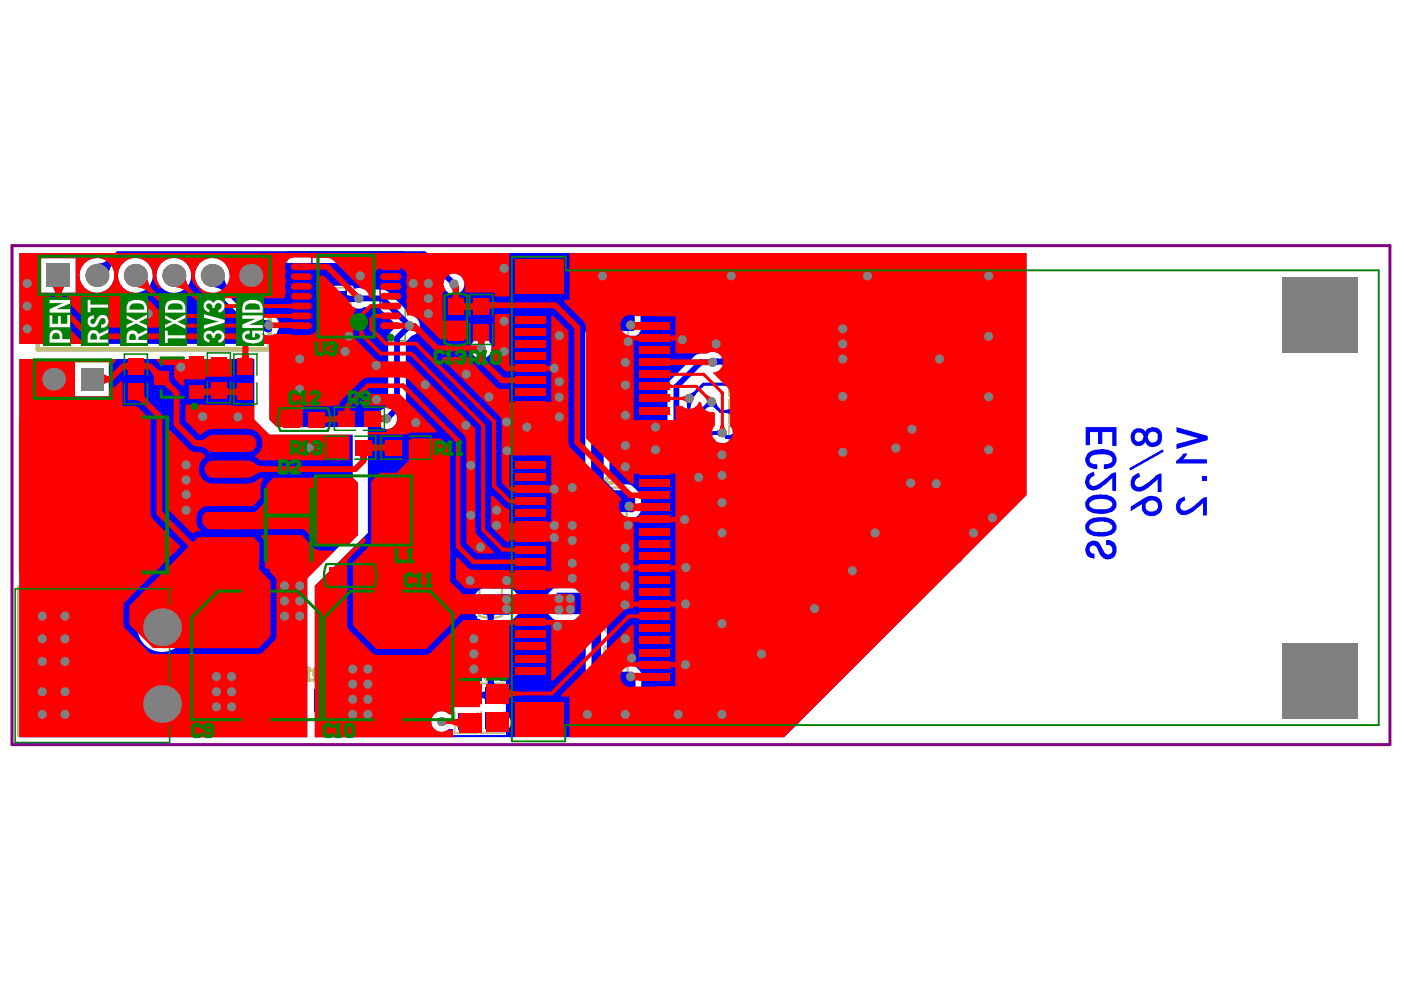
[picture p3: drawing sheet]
<svg xmlns="http://www.w3.org/2000/svg" width="297mm" height="210mm" viewBox="0 0 297 210" stroke-linecap="round" stroke-linejoin="round" font-family="sans-serif">
<path d="M71.6 62.7h3.2M73.2 61.1v3.2" fill="none" stroke="#008000" stroke-width=".32"/>
<path d="M60.7 53.2h25v18.9h-25z" fill="none" stroke="#008000" stroke-width=".21"/>
<g fill="none" stroke="#800080" stroke-width=".32">
<path d="M66 54h14.4v17.3h-14.4zM56.8 104.2h8.4v13.8h-8.4z"/>
<circle cx="77.5" cy="68.4" r="1.6"/>
</g>
<path d="M2.5 52h291.6v105.6h-291.6z" fill="none" stroke="#800080" stroke-width=".64"/>
<path d="M8 54.1h49.1v19.8h-49.1zM7.3 76.3h16.2v14.9h-16.2zM4.1 124.4h35.5v31.1h-35.5z" fill="none" stroke="#c0c073" stroke-width=".96"/>
<g fill="none" stroke="#c0c073" stroke-width=".32">
<path d="M69.4 65.4v-4.5h4.9v4.5M69.4 67v4.5h4.9v-4.5M158.7 78.9h-4.5v4.8h4.5M160.3 78.9h4.5v4.8h-4.5M158.7 84.6h-4.5v4.9h4.5M158.7 90.1h-4.5v4.8h4.5M158.7 95.3h-4.5v4.8h4.5M160.3 84.6h4.5v4.9h-4.5M160.3 90.1h4.5v4.8h-4.5M160.3 95.3h4.5v4.8h-4.5M64.4 145.1h-4.9v6.5h4.9M66.8 145.1h4.9v6.5h-4.9"/>
<path d="M96.2 149v-4.4h4.9v4.4M96.2 150.7v4.4h4.9v-4.4M101.8 149v-4.5h4.9v4.5M101.8 150.6v4.5h4.9v-4.5"/>
</g>
<g fill="none" stroke="#c0c073" stroke-width=".48">
<path d="M128 65.3v10M132.8 65.3v10M154.5 78.2h10M154.5 73.4h10M178.5 63.2h-9v5.7M186.5 63.2h19.9M214.7 63.2v37.5M144.5 93.1v4.1M151.2 93.1v4.1M169.5 95v5.7h9M127.8 103.7v10M132.6 103.7v10"/>
<path d="M186.5 100.7h19.9M187.5 104.5v10M192.4 104.5v10M192.9 104.5v10M197.8 104.5v10M198.3 104.5v10M203.1 104.5v10M101.4 120.3v10M106.2 120.3v10M127.9 136.9v10M132.8 136.9v10"/>
</g>
<path d="M33.6 62.5h5.7v10.4h-5.7z" fill-rule="evenodd" fill="#c0c073"/>
<g fill="#fff">
<path d="M34.8 63.2h.7v1h3.7v.7h-3.7v.9h-.7z"/>
<path d="M34.8 66.3l2.1 1.1 2.3-1.2v.7l-1.8 .8 1.8 .8v.7l-2.3-1.2-2.1 1.1v-.8l1.6-.6-1.6-.7z"/>
<path d="M35.5 70.3h3.1v.2a1.2 1.2 0 0 1-1.6 1.1l-.9-.1a.87 .87 0 0 1-.6-1zM34.8 69.6v.9a1.95 1.95 0 0 0 2.5 1.8 1.69 1.69 0 0 0 1.9-1.8v-.9z"/>
</g>
<path d="M158.1 103.6h.8M158.5 101.2v2.4M159.7 101.6l.5-.4h.8l.4 .4v1.6l-.4 .4h-.8l-.5-.4" fill="none" stroke="#c0c073" stroke-width=".81"/>
<circle cx="158.5" cy="101.2" r=".41" fill="#c0c073"/>
<path d="M158.5 101.2l.4 .4" fill="none" stroke="#c0c073" stroke-width=".81"/>
<g fill="#c0c073">
<path d="M25.9 146.9a1.95 1.95 0 0 1 2.1-.5 1.95 1.95 0 0 1 1.3 1.7 4.6 4.6 0 0 1-.7 4.3 1.67 1.67 0 0 1-2.3 0l-.1 .5h-.7v-3.4h2v.8h-1.1a1.13 1.13 0 0 0 1.2 1.6 2.02 2.02 0 0 0 .8-2.2v-.5a2.36 2.36 0 0 0-.6-1.9 .88 .88 0 0 0-1 0 .88 .88 0 0 0-.4 .9v.4h-.9v-.5z"/>
<path d="M20.6 146.3h1v4.3l2-4.3h1.1v6.5h-1.1v-4.3l-1.9 4.3h-1.1z"/>
<path d="M24.7 130.5h1.1l1.2 4.7 1.2-4.7h1.1l-1.8 6.6h-.9z"/>
<path d="M20.5 131.2a2.14 2.14 0 0 1 2.4-.5 2.14 2.14 0 0 1 1.3 2.1 4.2 4.2 0 0 1-.8 3.8 1.94 1.94 0 0 1-3.2-1l-.2-1.3h1.1a1.4 1.4 0 0 0 1.1 1.9 2.03 2.03 0 0 0 1-2.1v-.2a2.63 2.63 0 0 0-.9-2.5l-.3-.1-.7 .4-.2 1.3h-1v-.9z"/>
<path d="M15.7 131.2a2.05 2.05 0 0 1 2.3-.6 2.05 2.05 0 0 1 1.3 2 4.2 4.2 0 0 1-.7 4 1.94 1.94 0 0 1-3.2-1l-.2-1.3h1.1v.3a1.36 1.36 0 0 0 1 1.6l.4-.2a2.39 2.39 0 0 0 .7-2.1 2.95 2.95 0 0 0-.7-2.4 1.03 1.03 0 0 0-1.2 .2 1.03 1.03 0 0 0-.2 1.1v.2h-1.1l.2-1.2z"/>
<path d="M17.1 147.8l.6-.5 1-.1v4.7a1.51 1.51 0 0 1-1.9-1.7v-1.1zM16.3 147.2a4.9 4.9 0 0 0 .1 4.9l.6 .3a1.83 1.83 0 0 0 1.5 .4h1.3v-6.5h-1.6l-1 .2z"/>
</g>
<path d="M9.2 62.6h5.7v10.3h-5.7z" fill-rule="evenodd" fill="#c0c073"/>
<g fill="#fff">
<path d="M10.4 66.6h4.4v2.6h-.6v-2h-1.4v1.7h-.6v-1.7h-1.1v1.9h-.7z"/>
<path d="M10.4 69.6h4.4v.8h-2.9l2.9 1.2v.7h-4.4v-.6h2.9l-2.9-1.3z"/>
<path d="M11.1 64h1.4v.6a.73 .73 0 0 1-.9 .7l-.5-.2zM10.4 63.3v1.4a1.34 1.34 0 0 0 1.4 1.3 1.34 1.34 0 0 0 1.3-1.3v-.7h1.7v-.7z"/>
</g>
<path d="M17.2 62.6h5.8v10.3h-5.8z" fill-rule="evenodd" fill="#c0c073"/>
<g fill="#fff">
<path d="M18.7 67a1.22 1.22 0 0 1 1.3-.4 1.22 1.22 0 0 1 .8 1 .86 .86 0 0 0 1.3 .7 .72 .72 0 0 0 .1-.8 .72 .72 0 0 0-.8-.4v-.7a1.39 1.39 0 0 1 1.5 1.4 1.39 1.39 0 0 1-1.6 1.4 2.71 2.71 0 0 1-1.3-1.7 .54 .54 0 0 0-.9 .2 .54 .54 0 0 0 .7 .6v.8a1.27 1.27 0 0 1-1.3-.7 1.27 1.27 0 0 1 .2-1.4z"/>
<path d="M18.5 69.6h.6v1h3.8v.8h-3.8v.9h-.6z"/>
<path d="M19.1 64h1.3v.6a.66 .66 0 0 1-.7 .7 .66 .66 0 0 1-.6-.9zM18.5 63.3l.1 1.4a1.23 1.23 0 0 0 .8 1.2 1.23 1.23 0 0 0 1.4-.6l.1-.1 2 .9v-.7l-1.9-.9v-.5h1.9v-.7z"/>
</g>
<path d="M49.9 62.5h5.8v10.4h-5.8z" fill-rule="evenodd" fill="#c0c073"/>
<g fill="#fff">
<path d="M51.4 63.8a3.2 3.2 0 0 1 4 .1 1.1 1.1 0 0 1-.2 1.4h.4v.5h-2.3v-1.4h.6v.9h.3a.68 .68 0 0 0 .8-.7 .68 .68 0 0 0-.9-.6l-.8-.1a1.31 1.31 0 0 0-1.5 .7l.3 .5 .7 .1v.6a1.29 1.29 0 0 1-1.3-.4 1.29 1.29 0 0 1-.2-1.4z"/>
<path d="M51.2 66.4h4.4v.6h-3l3 1.3v.8h-4.4v-.8h2.8l-2.8-1.2z"/>
<path d="M51.8 70.3h3.1v.2a1.2 1.2 0 0 1-1.5 1.1l-.9-.1a.87 .87 0 0 1-.7-1zM51.2 69.6v.9a1.95 1.95 0 0 0 2.5 1.8 1.69 1.69 0 0 0 1.9-1.8v-.9z"/>
</g>
<path d="M41.8 62.5h5.8v10.4h-5.8z" fill-rule="evenodd" fill="#c0c073"/>
<g fill="#fff">
<path d="M43.2 63.9l.9-.6 .2 .6a.72 .72 0 0 0-.7 .4 .72 .72 0 0 0 .2 .8 .82 .82 0 0 0 1.1-.9h.4a.81 .81 0 0 0 .6 1 .81 .81 0 0 0 1-.5l-.2-.6-.6-.3 .1-.6a1.32 1.32 0 0 1 1.1 1.9 1.32 1.32 0 0 1-2.1 .3l-.1-.1a1.11 1.11 0 0 1-1.5 .5 1.11 1.11 0 0 1-.6-1.4z"/>
<path d="M43 66.2l4.4 1.3v.6l-4.4 1.2v-.7l3.2-.8-3.2-.8z"/>
<path d="M43.2 70.3l.8-.6h.2l.1 .5a.73 .73 0 0 0-.7 .6 .73 .73 0 0 0 .4 .8 .75 .75 0 0 0 .9-.9l.4-.1a.82 .82 0 0 0 .5 .9 .82 .82 0 0 0 1-.2 .84 .84 0 0 0-.7-1.1l.1-.6a1.32 1.32 0 0 1 1.1 1.9 1.32 1.32 0 0 1-2.1 .3l-.1-.1a1.15 1.15 0 0 1-1.6 .3 1.15 1.15 0 0 1-.4-1.5z"/>
</g>
<path d="M64.8 143.9h.8M65.2 141.5v2.4M67.2 143.1l-.8 .8M68 143.1h-1.2l-.4-.4v-.8l.4-.4h1.2v2.4" fill="none" stroke="#c0c073" stroke-width=".81"/>
<circle cx="65.2" cy="141.5" r=".41" fill="#c0c073"/>
<path d="M69.9 57.2l.8 .4 .8 .8M69.9 58.8l.4-.4h1.2v.8l-.4 .4h-.8l-.4-.4zM73.2 58.8l-.8 .8M74 58.8h-1.2l-.4-.4v-.8l.4-.4h1.2v2.4M61.9 142.7h1.7l-1.3-1.2v2.4M65.2 141.5l.4 .4M98 143.7h.8M98.4 141.3v2.4M100.5 142.9l-.8 .8M101.3 142.9h-1.2l-.4-.4v-.8l.4-.4h1.2v2.4" fill="none" stroke="#c0c073" stroke-width=".81"/>
<circle cx="98.4" cy="141.3" r=".41" fill="#c0c073"/>
<g fill="none" stroke="#c0c073" stroke-width=".81">
<path d="M128.2 99.8l.8 .4 .8 .8M101.2 116.2h1.7v1.2l-.8-.4h-.5l-.4 .4v.8l.4 .4h.9l.4-.4M103.7 116.6l.4-.4h.8l.4 .4v1.6l-.4 .4h-.8l-.4-.4M128.2 101.4l.4-.4h1.2v.8l-.4 .4h-.8l-.4-.4zM130.6 100.2l.5-.4h.8l.4 .4v1.6l-.4 .4h-.8l-.5-.4M144.7 103.6h1.6l-1.2-1.2v2.4M147.1 102.4v2l.4 .4h.9l.4-.4v-2M195.3 116.8l-.5-.4h-.8l-.4 .4v.4M196.1 116.8l.4-.4h.8l.4 .4v1.6l-.4 .4h-.8l-.4-.4M129.7 132.7h-1.7v.4l1.7 1.6v.4M130.5 133.1l.4-.4h.8l.4 .4v1.6l-.4 .4h-.8l-.4-.4M95.2 141.3h1.6v1.2l-.8-.4h-.4l-.4 .4v.8l.4 .4h.8l.4-.4"/>
<path d="M98.4 141.3l.4 .4M102.5 141.3h1.7v1.2l-.8-.4h-.4l-.5 .4v.8l.5 .4h.8l.4-.4M105.8 142.9l-.8 .8M106.6 142.9h-1.2l-.4-.4v-.8l.4-.4h1.2v2.4"/>
</g>
<circle cx="193.6" cy="117.2" r=".41" fill="#c0c073"/>
<path d="M187.9 117.3h1.7l-1.3-1.2v2.5M190.4 116.5l.4-.4h.8l.4 .4v1.6l-.4 .5h-.8l-.4-.5M193.6 117.2l.4 .4M194 117.6h.4M194 117.6l-.4 .4v.4l.4 .4h.8l.5-.4M200.8 116.8l-.4-.4h-.8l-.4 .4v.4l1.6 1.6h-1.6M201.6 116.8l.4-.4h.8l.4 .4v1.6l-.4 .4h-.8l-.4-.4" fill="none" stroke="#c0c073" stroke-width=".81"/>
<path d="M9.7 84.8h10.4v5.8h-10.4z" fill-rule="evenodd" fill="#c0c073"/>
<g fill="#fff">
<path d="M13.7 86.2h2.5v4.3h-2.7v-.5h2v-1.4h-1.7v-.7h1.7v-1.1h-1.8z"/>
<path d="M10.3 86.2h.8v2.9l1.2-2.9h.7v4.3h-.6v-2.8l-1.3 2.8h-.8z"/>
<path d="M17.5 87l.4-.2h.8v1.5h-.6a.75 .75 0 0 1-.7-.4 .75 .75 0 0 1 .1-.9zM16.9 86.6a1.41 1.41 0 0 0-.1 1.5 1.41 1.41 0 0 0 1.3 .8h.6v1.6h.7v-4.3h-1.7z"/>
</g>
<path d="M159.3 112.9l-.4-.4h-.9l-.4 .4v.4M160.9 114.1l-.8 .8M161.7 114.1h-1.2l-.4-.4v-.8l.4-.4h1.2v2.4" fill="none" stroke="#c0c073" stroke-width=".81"/>
<circle cx="157.6" cy="113.3" r=".41" fill="#c0c073"/>
<path d="M157.6 113.3l.4 .4M158 107.4h.8M158 113.7h.4M158 113.7l-.4 .4v.4l.4 .4h.9l.4-.4M158.4 105v2.4M160.4 106.6l-.8 .8M161.2 106.6h-1.2l-.4-.4v-.8l.4-.4h1.2v2.4" fill="none" stroke="#c0c073" stroke-width=".81"/>
<circle cx="158.4" cy="105" r=".41" fill="#c0c073"/>
<path d="M158.4 105l.4 .4" fill="none" stroke="#c0c073" stroke-width=".81"/>
<path d="M25.4 62.5h5.8v10.4h-5.8z" fill-rule="evenodd" fill="#c0c073"/>
<g fill="#fff">
<path d="M26.7 66.3l2.1 1.1 2.3-1.2v.7l-1.8 .8 1.8 .8v.7l-2.3-1.2-2.1 1.1v-.8l1.5-.6-1.5-.7z"/>
<path d="M27.3 63.9h1.3v.6a.66 .66 0 0 1-.7 .7 .66 .66 0 0 1-.6-.8zM26.7 63.2v1.4a1.29 1.29 0 0 0 1 1.3 1.29 1.29 0 0 0 1.4-.7l2 .8v-.7l-1.9-.9v-.5h1.9v-.7z"/>
<path d="M27.3 70.3h3.1v.2a1.2 1.2 0 0 1-1.5 1.1l-.9-.1a.87 .87 0 0 1-.7-1zM26.7 69.6v.9a1.95 1.95 0 0 0 2.5 1.8 1.69 1.69 0 0 0 1.9-1.8v-.9z"/>
</g>
<path d="M130.7 62.6l-.5-.4v-.4l.5-.4h.8l.4 .4v.4l-.4 .4M130.7 62.6l-.5 .4v.5l.5 .4h.8l.4-.4v-.5l-.4-.4M130.7 62.6h.8M132.7 61.8l.4-.4h.8l.4 .4v1.7l-.4 .4h-.8l-.4-.4M157.7 117.3h1.6l-1.2-1.2v2.5M159.2 109.2l-.4-.4h-.8l-.5 .4v.4l1.7 1.6h-1.7M160.8 110.4l-.8 .8M161 117.7l-.8 .9M161.6 110.4h-1.2l-.4-.4v-.8l.4-.4h1.2v2.4M161.8 117.7h-1.2l-.4-.4v-.8l.4-.4h1.2v2.5" fill="none" stroke="#c0c073" stroke-width=".81"/>
<g fill="none" stroke="#c0c073" stroke-width=".48">
<path d="M128 75.3a5.7 5.7 0 0 0 4.8 0M128 65.3a5.7 5.7 0 0 1 4.8 0M154.5 73.4a5.7 5.7 0 0 0 0 4.8M164.5 73.4a5.7 5.7 0 0 1 0 4.8M127.8 113.7a5.7 5.7 0 0 0 4.8 0M127.8 103.7a5.7 5.7 0 0 1 4.8 0M187.5 114.5a5.7 5.7 0 0 0 4.9 0M187.5 104.5a5.7 5.7 0 0 1 4.9 0M192.9 114.5a5.7 5.7 0 0 0 4.8 0M192.9 104.5a5.7 5.7 0 0 1 4.8 0M198.3 114.5a5.7 5.7 0 0 0 4.8 0M198.3 104.5a5.7 5.7 0 0 1 4.8 0"/>
<path d="M101.4 130.3a5.7 5.7 0 0 0 4.8 0M101.4 120.3a5.7 5.7 0 0 1 4.8 0M127.9 136.9a5.7 5.7 0 0 1 4.9 0M127.9 146.9a5.7 5.7 0 0 0 4.9 0"/>
<circle cx="151.9" cy="98.4" r=".24"/>
</g>
<g fill="#00f">
<path d="M146.4 94.8l.4-.2a1.65 1.65 0 0 0 2.1 0 1.76 1.76 0 0 0 2.7-.8l.4-.2 1.7 .5 .1 6.4h1.2v.5l-.5 .6h-2.8v-6.2h-3.6v5.9l-.2 .3-.4-.3 .1-4.1a2.33 2.33 0 0 0-1.2-2.4z"/>
<path d="M101.6 126.4l.6-.6h5.6l.5 .5 .1 3.1-.6 .7h-5.5l-.7-.8z"/>
<path d="M172.7 89.7h13.2l7.9 7.8-.1 6.3h-2.1l-.2-5.4-.3-.5-6.9-6.9-.6-.3-.6-.1h-10.3z"/>
<path d="M172.7 81.5h12.4l14.1 14.1-.1 8.2h-2.1l-.1-6.9-.1-.6-.3-.5-8.9-8.8-.5-.4-.6-.1h-13.8z"/>
<path d="M128.6 66l.6-.7h3.6l1.5 1.5v2.8l-.5 .5h-5.4l-.7 .7v30.7l2.3 2.2h2.9l1.5 1.5v2.7l-.5 .5h-6.1l-.6 .6v32l1.1 1.1h5.5l.6 .7v2.9l-1.3 1.4h-3.7l-1.6-1.7a1.13 1.13 0 0 0-.3-1.2l-2.3-2.2v-9.5l-2.6-2.5h-4.8l-.9-.9v-2.7l1-1h5.4l1.8-1.8v-53l3.4-3.4z"/>
<path d="M4.1 76h49.7v12.8l3.2 3.2h17.6v20.8l-9.6 9.6v33.6h-60.9zM15.9 76.6v7.2h7.2v-7.2zM29 132.7a5.2 5.2 0 0 0 10.5 0 5.2 5.2 0 0 0-10.5 0z"/>
<path d="M4.1 53.5h18l.1 .4a2.47 2.47 0 0 1-1.8 .7 3.7 3.7 0 0 0-3.6 3.8 3.7 3.7 0 0 0 3.8 3.6 3.7 3.7 0 0 0 3.6-3.8 2.42 2.42 0 0 1 .8-1.8l.4 .2a3.7 3.7 0 0 0 3.9 5.3 3.7 3.7 0 0 0 2-6.3h2.4l.2 .4a3.7 3.7 0 0 0 .5 5.1 3.7 3.7 0 0 0 5.1-.3 3.7 3.7 0 0 0-.1-5.2h2.5l.1 .4a3.7 3.7 0 0 0-.4 3.9 3.7 3.7 0 0 0 3.4 2.1h.6l1 .6 8 8a3.4 3.4 0 0 0 2.3 1 1.99 1.99 0 0 0 1.9-1.7 2.2 2.2 0 0 0-1.9-3.3 2.3 2.3 0 0 1-1.7-.7l-5.8-5.8a2.45 2.45 0 0 1-.8-1.9 3.9 3.9 0 0 0-1.1-2.6h41.4l5 5a2.19 2.19 0 0 0 3.7 1.1 2.19 2.19 0 0 0-1-3.7l-4.1-4.1 .2-.4h124.5v51.3l-51.3 51.2h-99.3v-32l11.2-11.2v-22.4h-19.2l-1.6-1.6v-16h-52.9zM8.7 54.6v7.3h7.3v-7.3zM206.8 59.9v6.6h8.2v-6.6zM178.6 59.9v6.6h8.2v-6.6zM127.6 64.6l-.3 2.1-3.1 3-.4 .9v52.5l-1 1.1h-4.9a3.1 3.1 0 0 0-2.2 2.2v2.7a2.81 2.81 0 0 0 2.1 2.1h4.3l1.8 1.8v9a3.7 3.7 0 0 0 2 2.4h.1a2.75 2.75 0 0 1 .8 1.7l.7 .9v.6h.7l.7 .6 4.2 .1a3.9 3.9 0 0 0 2.5-2.1l.1-3.4a2.38 2.38 0 0 0-1.9-1.9h-5l-.4-.4v-30.9h5a1.99 1.99 0 0 0 2.2-2.3v-2.1a4.1 4.1 0 0 0-2.2-2.6l-2.9-.1-1.5-1.5v-29.7h4.6a2.06 2.06 0 0 0 2-2.5v-.6a3.5 3.5 0 0 0-1.9-3.7l-.9-.4h-3.6l-.4 .1-.6 .4zM141.8 80.5l-.4 .6-.2 .7v12.4l.2 .7 .4 .6 2.1 2.2 .1 2.2a4.1 4.1 0 0 0 3 5.2h8.2a4.6 4.6 0 0 0 3.3-3.4v-1.2h6.7v-6.4h1.2v.7h6.3v-1.1h9.7l3.3 3.3-.2 .4h-6.9v6.6h8.2l.3 .3v5.4h16.5v-5.9h-1.3v-.3v-8.6l-.1-.6-.3-.5-15.1-15-.5-.3-.6-.1h-13v-1.1h-6.3v1.1l-6.6 .1v-4.8h6.6v.8h6.3v-5.3h-6.3v.8h-8.2a4.2 4.2 0 0 0-3.2 3h-1.2v1.4a4.5 4.5 0 0 1-3 0l-1.1 .3a4.1 4.1 0 0 0-2.8 .6zM99.6 73.7a2.2 2.2 0 0 0 4.4 0 2.2 2.2 0 0 0-4.4 0zM69 60.5v5.9h5.6v-1.3h.5a2.09 2.09 0 0 0 2-.1h2.9l4 3.9-1.3 1.3-.4 .6-.2 .8v14.1l-.8 .8a2.19 2.19 0 0 0-1 3.7 2.19 2.19 0 0 0 3.7-1.1l1.3-1.3 .4-.6 .2-.7v-14.2a6.2 6.2 0 0 1 2.3-1.8 2.19 2.19 0 0 0-1.1-3.7l-5-5-.6-.4-.7-.1h-3.7a2.15 2.15 0 0 0-2.1-.1l-.4-.7zM206.8 97.4v6.6h8.2v-6.6zM101 125v.2l-.6 .7-.1 .5v2.9l.1 .5 .6 .7v.5h.4l.5 .2v12.9l-6.1 .1v6.9h-.8a2.21 2.21 0 0 0-3.1 0 2.21 2.21 0 0 0 0 3.1 2.21 2.21 0 0 0 3.1 .1h.8v1.3l11.2-.1v-.7a2.17 2.17 0 0 0 0-3.7v-7h-1.3v-.4v-12.4h2.1a2.11 2.11 0 0 0 1.8-2.3v-2.7a2.25 2.25 0 0 0-1.8-1.8h-5.6z"/>
</g>
<path d="M55.5 68.8h1.4M75.9 63.1l-.1 .2M84 86.5l-2.2 2.1M129.6 105.7h.1M103.3 147l.9 .1" fill="none" stroke="#00f" stroke-width="1.2"/>
<path d="M145.8 84.3l-.1 .1M150.2 91.6l-.3 .4M150.3 85l-2.5 2.5M150.3 85h.1M152.4 87.1h4.4M152.8 91.6l.9 .9h3.1M97.3 152.4l-.3 .3h-3.6M103.4 152.6l.2 .1" fill="none" stroke="#00f" stroke-width=".65"/>
<path d="M132 72.2h.7l.2-.2v.3M132.8 68.4l.6 .6M129.6 105.7v.1M132.6 106.6l.8 .8M103.8 128h.1M107.1 121.4h.1M129.9 139.2v.2M133.6 139.3l-.8 .8M129.9 144.5v.1M133.4 143.2l-.5 .5" fill="none" stroke="#00f" stroke-width="1.6"/>
<path d="M147.8 98.4v2.6" fill="none" stroke="#00f" stroke-width=".81"/>
<path d="M145.7 98.4v3.6" fill="none" stroke="#00f" stroke-width=".98"/>
<circle cx="162.2" cy="92.5" r=".32" fill="#00f"/>
<path d="M145.7 84.4v7.6M147.8 87.5v4.5M150.2 91.6h2.6M150.4 85l2 2.1M156.8 81.3h-8l-3 3M162.2 87.1l1 1h23.3l8.8 8.8v9.8M162.2 97.7v-5.2h7l.3-.4h13.5l7 6.9v7.7M162.2 81.3l1.4-1.3h22.1l15 14.9v11.8M103.6 152.7h2.3" fill="none" stroke="#00f" stroke-width=".65"/>
<path d="M130.4 67.6l.8 .8h1.6M162.2 75.8l7.3 .1M129.6 105.8l.8 .8h2.2M103.8 128l.6 .6M104.6 127.2l-.8 .8M107.1 121.4l-.2 .2h-2.3l-.8 .8 .6 .8h1.9M129.9 139.4l.8 .7h2.1M132.9 143.7h-2.2l-.8 .8" fill="none" stroke="#00f" stroke-width="1.6"/>
<path d="M20.5 58.3l4.5-4.5h64.7l6.3 6.3M44.9 58.3l10.6 10.5M75.8 63.3h-3.8l-.2 .2M75.9 63.1h4.9l5.8 5.8-2.6 2.7v14.9M150.7 76.7h-2.4l-5.2 5.1v12.4l2.6 2.6M150.8 76.6l-.1 .1M169.5 71.8h-11.3l-1.3 1.3v2.6l-.8 .8h-5.2l-.1 .1M156.8 97.7l-.6 .6M103.8 128v18.7M98.6 147h4.7" fill="none" stroke="#00f" stroke-width="1.2"/>
<path d="M156.8 97.7v4l-1.6 1.6h-8.2l-1.3-1.3" fill="none" stroke="#00f" stroke-width=".98"/>
<g fill="#00f">
<path d="M238.9 99.1l7.1-4 .2 .5-7.1 4z"/>
<path d="M239.5 101l.8-.6 .7-.4 .2 .9a1.15 1.15 0 0 0-1 .8 1.15 1.15 0 0 0 .3 1.3 2.11 2.11 0 0 0 2.2-.8l1.2-.9a2.06 2.06 0 0 1 1.8-1.1v3.9h-.8v-2.7l-2.2 1.9a2.09 2.09 0 0 1-3.4-.3l-.1-1.3z"/>
<path d="M248.9 90.4l6.6 1.8v.9l-6.6 1.9v-1.1l4.6-1.2-4.6-1.3z"/>
<path d="M248.8 97.5l.7-.5 .9-1h.8l-.9 1.2h5v.9h-6.5z"/>
<path d="M254.4 100.7h1v1h-1z"/>
<path d="M249.2 105.9l1.3-.8h.1l.2 .8a1.17 1.17 0 0 0-1 .9 1.17 1.17 0 0 0 .4 1.2 3.4 3.4 0 0 0 2.8-1.3l.3-.2a3.7 3.7 0 0 1 2-1.3v3.9h-.8v-2.6l-1.4 1.2a3.2 3.2 0 0 1-3.4 1.1 1.88 1.88 0 0 1-.5-2.8z"/>
<path d="M229.7 90.4h6.5v4h-.9v-3h-2.1v2.5h-.9v-2.5h-1.7v2.8h-.9z"/>
<path d="M230 96.1a4.8 4.8 0 0 1 4.4-.9 2 2 0 0 1 1.8 2 2 2 0 0 1-1.9 1.9l-.8 .1v-.9a1.64 1.64 0 0 0 1.8-.9 1.29 1.29 0 0 0-1.5-1.3h-.7a2.67 2.67 0 0 0-2.4 .7 .9 .9 0 0 0 0 1 .9 .9 0 0 0 1 .4l.4 .1v.9a2.08 2.08 0 0 1-2.4-1.5l-.1-.7z"/>
<path d="M229.9 100.8l.4-.4 1-.6 .3 .9a1.13 1.13 0 0 0-1.1 .9 1.13 1.13 0 0 0 .6 1.2 4.4 4.4 0 0 0 2.8-1.5l.4-.3a2.06 2.06 0 0 1 1.8-1v3.9h-.8v-2.7l-1.9 1.6a2.43 2.43 0 0 1-3.3 .6l-.1-.2a2.12 2.12 0 0 1-.1-2.4z"/>
<path d="M230.1 114.9a1.77 1.77 0 0 1 1.8-.4 1.77 1.77 0 0 1 1.2 1.5h.1a1.55 1.55 0 0 0 1.3 1.4 1.02 1.02 0 0 0 .8-1.1 1.02 1.02 0 0 0-1-1h-.3v-1a1.79 1.79 0 0 1 2.2 2 1.86 1.86 0 0 1-1.5 2.1 1.86 1.86 0 0 1-2.1-1.5l-.2-.2a1.42 1.42 0 0 0-1.2-1.3 .92 .92 0 0 0-.7 1.1 .92 .92 0 0 0 1.1 .7v1a1.94 1.94 0 0 1-1.8-1.2 1.94 1.94 0 0 1 .3-2.1z"/>
<path d="M240.2 91.8a.97 .97 0 0 1 1.4 0 .97 .97 0 0 1-.1 1.4 .97 .97 0 0 1-1.4-.2l-.1-.7zM243.1 91.8a1.04 1.04 0 0 1 1-.5 1.04 1.04 0 0 1 .8 .9 1.1 1.1 0 0 1-1.2 1.4 1.1 1.1 0 0 1-.7-1.7zM239.6 91.2a1.91 1.91 0 0 0 1.3 3.2l.7-.1 .7-.8a1.82 1.82 0 0 0 1.6 1.1 1.82 1.82 0 0 0 1.7-.9 2.33 2.33 0 0 0-.8-3.2 2.13 2.13 0 0 0-2.4 .7l-.1 .1a1.71 1.71 0 0 0-2.7-.1z"/>
<path d="M242.6 106.3a1.3 1.3 0 0 1 1.9-.2 1.3 1.3 0 0 1 .2 1.8 1.41 1.41 0 0 1-1.5 .3 1.41 1.41 0 0 1-.9-1.2zM239.2 107.2v1l2.5-1.6a2.04 2.04 0 0 0 .8 2.3 2.04 2.04 0 0 0 2.4-.1 2.2 2.2 0 0 0 .7-3 2.75 2.75 0 0 0-3.9-.1z"/>
<path d="M230.5 106.4a3.4 3.4 0 0 1 2.9-.8 1.95 1.95 0 0 1 1.9 1v.2a1.34 1.34 0 0 1-1.4 1h-.8a2.76 2.76 0 0 1-2.6-.8zM229.9 105.7a1.82 1.82 0 0 0 1 2.7l1.1 .3a6.2 6.2 0 0 0 3.6-.6 1.85 1.85 0 0 0 .5-2 1.85 1.85 0 0 0-1.6-1.3l-.4-.1h-1.5a2.9 2.9 0 0 0-2.7 1z"/>
<path d="M230.5 111.2a3.7 3.7 0 0 1 2.9-.8 1.8 1.8 0 0 1 1.9 1 1.11 1.11 0 0 1-1.2 1.1l-1.1 .1a3.5 3.5 0 0 1-2.4-.6l-.2-.3zM229.9 110.5a1.83 1.83 0 0 0 1 2.7l.6 .3h.5a4.6 4.6 0 0 0 3.7-.8 1.89 1.89 0 0 0-1.2-3.1l-.5-.1h-1.1a3.3 3.3 0 0 0-3 1z"/>
</g>
<g fill="none" stroke="#00f" stroke-width="1.2">
<path d="M20.5 56.5l1.7-.4 1.4-.9-.9 1.4-.4 1.7M46.7 58.3l.4 1.7 .9 1.4-1.4-1-1.7-.3M53.8 67.2l1.4 .9 1.7 .4M55.9 69.3l1 .4M72.5 62.6l.9 .5 .7 .2M74.3 63.3l-.8 .1-1 .6M75.7 62.9l-.9 .4M151.9 76.5l-.9 .4M155.9 75.1l-1.5 1-1.8 .4M156.9 73.6a2.18 2.18 0 0 1-.7 1.5M156.9 73.3l.1 .8 .6 1M168.5 71.2l-.7 .5-.7 .1 .7 .2 .7 .4"/>
<path d="M103.1 128.8l.4 .7 .3 1 .1-.7 .6-1M99.3 146.3l.7 .5 1.2 .2M100.9 147a2.18 2.18 0 0 0-1.6 .7M101.7 147l.8 .2 1 .6M103.5 146.4a2.17 2.17 0 0 1-1.5 .6M103.8 143.6l.3 1.4 .8 1.3"/>
</g>
<g fill="none" stroke="#00f" stroke-width=".65">
<path d="M164 79.9l-1.3 .4-.8 .5M165.6 79.9l-1.8 .4-1.4 1M167.2 80l-1.4 .1-1.3 .5-1.7 1.1M168.3 79.2l-.7 .5-1.2 .2 1.2 .3 .7 .5M168.7 79.9a7.7 7.7 0 0 0-5.4 2.3M170.8 79.2l.7 .5 1.2 .2-1.2 .3-.7 .5M145.4 84.8l.3 .9M145.6 90.6l.1-.4 .2 .4M145.8 83.7l.6-.1 .5-.4-.3 .5-.1 .6M146.3 84.8l-.4 .6-.2 .6M147.7 90.6l.1-.4 .2 .4M149.9 85l-.3 .8"/>
<path d="M151.2 85l.1 .7 .4 .7M151.3 85.9a1.56 1.56 0 0 0-2.2 .3M151.4 91.6l-.7 .1-.6 .4M152.4 91.1l-.5 .4-.6 .1 .6 .1 .5 .3M155.7 91.7l-1.1 .7-.9 .1 1.3 .3 .7 .6M155.7 86.2l-.8 .5-1.4 .4 1.4 .3 .8 .6M155.7 80.4l-.8 .6-1.4 .3 1.4 .3 .8 .6M161.3 93.4l.6 .8 .3 1.4 .4-1.4 .5-.8M161.3 96.8l.8-1.2 .1-1 .2 1 .7 1.2M162.4 87.1a3.4 3.4 0 0 0 2.4 1M162.8 86.6a5 5 0 0 0 3.5 1.5M163.3 91.6l1.2 .8 1 .1"/>
<path d="M163.3 86.2a6.5 6.5 0 0 0 4.6 1.9M165.5 92.5l-1 .2-1.2 .7M166.4 88.1l.8 .1 1.1 .7M167.3 92.5l.5 .1 .5 .3M168.3 91.4l-1.3 .8-1.5 .3M168.3 87.3l-.7 .5-1.2 .3M168.7 91.8l-.9 .6-.8 .1M170.8 87.3l.7 .5 1.2 .3-.8 .1-1.1 .7M170.8 91.4l.7 .4 1.2 .3-1.2 .3-.7 .5M189 105.7l.8-1.3 .2-.9 .1 .9 .8 1.3M194.4 105.7l.8-1.3 .1-.9 .2 .9 .7 1.3M199.8 105.7l.6-.8 .3-1.4 .2 .9 .7 1.3"/>
<path d="M93.9 152.2l.5 .4 .6 .1-.6 .1-.5 .3M95.4 152.7a3.3 3.3 0 0 1 2.3 .9M97 152.7l.6 .1 .6 .4M97.7 151.8l-1.1 .7-.9 .2M103.9 152.7a2.15 2.15 0 0 1 1.5 .7M105.4 152.5l-.6 .2"/>
</g>
<g fill="none" stroke="#00f" stroke-width="1.6">
<path d="M130.7 68.5a2.94 2.94 0 0 1 2.9 .7M131 72.3a1.26 1.26 0 0 0 1.7-.1 1.65 1.65 0 0 0-1.5 1M131.1 67.4a1.85 1.85 0 0 0 1.7 1M132.1 68.4l.6 .1 .6 .4M132.9 72a1.64 1.64 0 0 1-2 .2M162.9 75.3l.7 .4 .7 .2M164.2 75.9l-.7 .1-.6 .4M167.5 75.9l.6 .1 .5 .3M168.6 75.4l-.5 .4-.5 .1M130.1 105.3l1.2 .2 .6 .4M130.5 106.9a2.99 2.99 0 0 1 3.1 .7M130.8 105.7l.6 .6 1.2 .3"/>
<path d="M131.5 106.6l.8 .2 .7 .4M104.4 122.2l1 .8 .9 .2M104.6 121.6l1.4 .4 1.1 .9M106.9 121.6l-1.4 .3-1.1 1M107.1 122.7l-.5 .4-.6 .1M131.1 139a1.85 1.85 0 0 0 1.7 1.1M133.5 139.2a3.4 3.4 0 0 1-2.4 .9M132.9 143.7a1.99 1.99 0 0 0-1.8 1.1M133.3 143.1l-.6 .4-.8 .2"/>
</g>
<path d="M147.4 100.6l.4-.9 .4 .9" fill="none" stroke="#00f" stroke-width=".81"/>
<path d="M156 98.5l.5 .7 .3 1.2 .1-.8 .7-1.1" fill="none" stroke="#00f" stroke-width=".98"/>
<g fill="#808080">
<circle cx="5.7" cy="69.6" r=".96"/>
<circle cx="5.7" cy="60" r=".96"/>
<circle cx="151.5" cy="72.8" r=".96"/>
<circle cx="144.4" cy="71.9" r=".96"/>
<circle cx="138.7" cy="90.4" r=".96"/>
<circle cx="152.7" cy="106.4" r=".96"/>
<circle cx="206" cy="112.8" r=".96"/>
<circle cx="185.1" cy="112.8" r=".96"/>
<circle cx="178.3" cy="76" r=".96"/>
<circle cx="178.3" cy="72.8" r=".96"/>
<circle cx="178.3" cy="69.6" r=".96"/>
<circle cx="152.7" cy="151.2" r=".96"/>
<circle cx="152.7" cy="112.8" r=".96"/>
<circle cx="63.4" cy="82.4" r=".96"/>
<circle cx="63.4" cy="76" r=".96"/>
<circle cx="106.7" cy="56.8" r=".96"/>
<circle cx="90.6" cy="66.4" r=".96"/>
<circle cx="90.6" cy="63.2" r=".96"/>
<circle cx="90.6" cy="60" r=".96"/>
<circle cx="106.7" cy="74.4" r=".96"/>
<circle cx="106.7" cy="68" r=".96"/>
<circle cx="103.5" cy="84" r=".96"/>
<circle cx="98.6" cy="79.2" r=".96"/>
<circle cx="90" cy="81.4" r=".96"/>
<circle cx="98.6" cy="90" r=".96"/>
<circle cx="88" cy="89.4" r=".96"/>
<circle cx="132.3" cy="151.2" r=".96"/>
<circle cx="132.3" cy="135.2" r=".96"/>
<circle cx="132.2" cy="124" r=".96"/>
<circle cx="132.2" cy="116" r=".96"/>
<circle cx="138.7" cy="95.2" r=".96"/>
<circle cx="132.3" cy="94.3" r=".96"/>
<circle cx="132.3" cy="87.9" r=".96"/>
<circle cx="132.3" cy="81.5" r=".96"/>
<circle cx="132.3" cy="76.7" r=".96"/>
<circle cx="118.3" cy="71" r=".96"/>
<circle cx="118.3" cy="84.1" r=".96"/>
<circle cx="118.3" cy="80.8" r=".96"/>
<circle cx="121.1" cy="103.2" r=".96"/>
<circle cx="121.1" cy="111.2" r=".96"/>
<circle cx="121.1" cy="114.4" r=".96"/>
<circle cx="121.1" cy="119.2" r=".96"/>
<circle cx="121.1" cy="122.4" r=".96"/>
<circle cx="105.1" cy="111.2" r=".96"/>
<circle cx="105.1" cy="108" r=".96"/>
<circle cx="77.8" cy="151.2" r=".96"/>
<circle cx="74.6" cy="151.2" r=".96"/>
<circle cx="77.8" cy="148" r=".96"/>
<circle cx="74.6" cy="148" r=".96"/>
<circle cx="77.8" cy="144.8" r=".96"/>
<circle cx="74.6" cy="144.8" r=".96"/>
<circle cx="77.8" cy="141.6" r=".96"/>
<circle cx="74.6" cy="141.6" r=".96"/>
<circle cx="63.4" cy="130.4" r=".96"/>
<circle cx="60.2" cy="130.4" r=".96"/>
<circle cx="63.4" cy="127.2" r=".96"/>
<circle cx="60.2" cy="127.2" r=".96"/>
<circle cx="63.4" cy="124" r=".96"/>
<circle cx="60.2" cy="124" r=".96"/>
<circle cx="39.4" cy="108" r=".96"/>
<circle cx="39.4" cy="98.4" r=".96"/>
<circle cx="39.4" cy="101.6" r=".96"/>
<circle cx="12.2" cy="98.4" r=".96"/>
<circle cx="12.2" cy="104.8" r=".96"/>
<circle cx="12.2" cy="111.2" r=".96"/>
<circle cx="12.2" cy="92" r=".96"/>
<circle cx="20.2" cy="92" r=".96"/>
<circle cx="20.2" cy="104.8" r=".96"/>
<circle cx="20.2" cy="111.2" r=".96"/>
<circle cx="20.2" cy="98.4" r=".96"/>
<circle cx="20.2" cy="117.6" r=".96"/>
<circle cx="12.2" cy="117.6" r=".96"/>
<circle cx="8.9" cy="151.2" r=".96"/>
<circle cx="8.9" cy="146.4" r=".96"/>
<circle cx="8.9" cy="140" r=".96"/>
<circle cx="8.9" cy="135.2" r=".96"/>
<circle cx="8.9" cy="130.4" r=".96"/>
<circle cx="13.8" cy="130.4" r=".96"/>
<circle cx="13.8" cy="135.2" r=".96"/>
<circle cx="13.8" cy="151.2" r=".96"/>
<circle cx="13.8" cy="146.4" r=".96"/>
<circle cx="13.8" cy="140" r=".96"/>
<circle cx="45.8" cy="143.2" r=".96"/>
<circle cx="45.8" cy="146.4" r=".96"/>
<circle cx="45.8" cy="149.6" r=".96"/>
<circle cx="49" cy="149.6" r=".96"/>
<circle cx="49" cy="146.4" r=".96"/>
<circle cx="49" cy="143.2" r=".96"/>
<circle cx="96" cy="60.1" r=".96"/>
<circle cx="118.3" cy="129" r=".96"/>
<circle cx="120.7" cy="128.9" r=".96"/>
<circle cx="120.7" cy="126.7" r=".96"/>
<circle cx="118.3" cy="126.7" r=".96"/>
<circle cx="105.9" cy="152.9" r=".96"/>
<circle cx="145.8" cy="84.3" r=".96"/>
<circle cx="117.3" cy="113.8" r=".96"/>
<circle cx="117.3" cy="111.2" r=".96"/>
<circle cx="117.3" cy="103.5" r=".96"/>
<circle cx="117.3" cy="77.9" r=".96"/>
<circle cx="132.3" cy="98.8" r=".96"/>
<circle cx="107.2" cy="128.9" r=".96"/>
<circle cx="107.2" cy="126.9" r=".96"/>
<circle cx="133.4" cy="68.8" r=".96"/>
<circle cx="133.1" cy="107.1" r=".96"/>
<circle cx="133.4" cy="143.2" r=".96"/>
<circle cx="81.8" cy="88.6" r=".96"/>
<circle cx="147.8" cy="101" r=".96"/>
<circle cx="192.7" cy="102.2" r=".96"/>
<circle cx="178.3" cy="83.9" r=".96"/>
<circle cx="210" cy="109.6" r=".96"/>
<circle cx="198.8" cy="76" r=".96"/>
<circle cx="209.2" cy="58.4" r=".96"/>
<circle cx="183.5" cy="58.4" r=".96"/>
<circle cx="154.7" cy="58.4" r=".96"/>
<circle cx="87.4" cy="60" r=".96"/>
<circle cx="127.5" cy="58.4" r=".96"/>
<circle cx="152.7" cy="132" r=".96"/>
<circle cx="143.5" cy="151.2" r=".96"/>
<circle cx="124.3" cy="151.2" r=".96"/>
<circle cx="111.5" cy="90.4" r=".96"/>
<circle cx="79.7" cy="84.5" r=".96"/>
<circle cx="99.5" cy="122.9" r=".96"/>
<circle cx="73" cy="74.4" r=".96"/>
<circle cx="76.2" cy="58.4" r=".96"/>
<circle cx="5.7" cy="64.8" r=".96"/>
<circle cx="42.9" cy="88.1" r=".96"/>
<circle cx="65.4" cy="94.7" r=".96"/>
<circle cx="39.4" cy="104.7" r=".96"/>
<circle cx="38.3" cy="77.7" r=".96"/>
<circle cx="56.9" cy="68.8" r=".96"/>
<circle cx="101.8" cy="73.7" r=".96"/>
<circle cx="75.9" cy="63.1" r=".96"/>
<circle cx="86.6" cy="68.9" r=".96"/>
<circle cx="93.4" cy="152.7" r=".96"/>
<circle cx="150.5" cy="85" r=".96"/>
<circle cx="152.8" cy="91.6" r=".96"/>
<circle cx="150.8" cy="76.6" r=".96"/>
<circle cx="152.7" cy="96.3" r=".96"/>
<circle cx="152.7" cy="100.6" r=".96"/>
<circle cx="178.3" cy="95.7" r=".96"/>
<circle cx="118.3" cy="88.2" r=".96"/>
<circle cx="117.9" cy="132.5" r=".96"/>
<circle cx="132.2" cy="128" r=".96"/>
<circle cx="132.2" cy="120.1" r=".96"/>
<circle cx="144.9" cy="109.9" r=".96"/>
<circle cx="145.1" cy="120.1" r=".96"/>
<circle cx="145" cy="127.8" r=".96"/>
<circle cx="145" cy="140.6" r=".96"/>
<circle cx="132.9" cy="72.3" r=".96"/>
<circle cx="50.3" cy="88.2" r=".96"/>
<circle cx="107.2" cy="122.8" r=".96"/>
<circle cx="101.6" cy="115.8" r=".96"/>
<circle cx="21.8" cy="66.4" r=".96"/>
<circle cx="26.6" cy="66.4" r=".96"/>
<circle cx="31.4" cy="66.4" r=".96"/>
<circle cx="100.2" cy="135.2" r=".96"/>
<circle cx="100.2" cy="138.4" r=".96"/>
<circle cx="100.2" cy="141.6" r=".96"/>
<circle cx="161.1" cy="138.4" r=".96"/>
<circle cx="172.3" cy="128.8" r=".96"/>
<circle cx="180.3" cy="120.8" r=".96"/>
<circle cx="209.2" cy="71.2" r=".96"/>
<circle cx="209.2" cy="84" r=".96"/>
<circle cx="209.2" cy="95.2" r=".96"/>
<circle cx="133.6" cy="139.3" r=".96"/>
<circle cx="132.9" cy="111.1" r=".96"/>
<circle cx="107.2" cy="89.3" r=".96"/>
<circle cx="107.3" cy="95.4" r=".96"/>
<circle cx="99.6" cy="98.5" r=".96"/>
<circle cx="99.6" cy="109" r=".96"/>
<circle cx="79.6" cy="77.3" r=".96"/>
<circle cx="73.8" cy="71.2" r=".96"/>
<circle cx="198.1" cy="102.4" r=".96"/>
<circle cx="189.5" cy="94.8" r=".96"/>
<circle cx="192.9" cy="90.8" r=".96"/>
<circle cx="36.8" cy="58.3" r="2.44"/>
<circle cx="11.3" cy="80.2" r="2.4"/>
<circle cx="20.5" cy="58.3" r="2.44"/>
<circle cx="53" cy="58.3" r="2.44"/>
<circle cx="44.9" cy="58.3" r="2.44"/>
<circle cx="34.3" cy="149" r="4"/>
<circle cx="34.3" cy="132.7" r="4"/>
<circle cx="28.6" cy="58.3" r="2.44"/>
</g>
<g fill="#808080">
<path d="M17.1 77.8h4.8v4.8h-4.8z" fill-rule="evenodd"/>
<path d="M9.9 55.8h4.9v4.9h-4.9z" fill-rule="evenodd"/>
<path d="M271.3 136.1h16v16h-16z" fill-rule="evenodd"/>
<path d="M271.3 58.7h16v16h-16z" fill-rule="evenodd"/>
</g>
<path d="M145.7 90.8v2.4M147.8 90.8v2.4" fill="none" stroke="#00f" stroke-width="1.1"/>
<g fill="#00f">
<path d="M199.1 110.4h3.2v3.5h-3.2z" fill-rule="evenodd"/>
<path d="M199.1 105h3.2v3.5h-3.2z" fill-rule="evenodd"/>
<path d="M60.5 145.9h4.1v4.8h-4.1z" fill-rule="evenodd"/>
<path d="M66.5 145.9h4.2v4.8h-4.2z" fill-rule="evenodd"/>
</g>
<path d="M145.7 97.2v2.4M147.8 97.2v2.4" fill="none" stroke="#00f" stroke-width="1.1"/>
<g fill="#00f">
<path d="M102.6 150.8h3.2v3.5h-3.2z" fill-rule="evenodd"/>
<path d="M97 150.8h3.2v3.5h-3.2z" fill-rule="evenodd"/>
<path d="M128.8 142.9h3.2v3.5h-3.2z" fill-rule="evenodd"/>
<path d="M128.8 137.4h3.2v3.6h-3.2z" fill-rule="evenodd"/>
<path d="M128.6 104.2h3.2v3.5h-3.2z" fill-rule="evenodd"/>
<path d="M128.8 71.3h3.2v3.5h-3.2z" fill-rule="evenodd"/>
<path d="M128.8 65.8h3.2v3.6h-3.2z" fill-rule="evenodd"/>
</g>
<path d="M149.9 90.8v2.4" fill="none" stroke="#00f" stroke-width="1.1"/>
<g fill="#00f">
<path d="M155 90.9h3.5v3.2h-3.5z" fill-rule="evenodd"/>
<path d="M155 85.5h3.5v3.2h-3.5z" fill-rule="evenodd"/>
<path d="M155 79.7h3.5v3.2h-3.5z" fill-rule="evenodd"/>
<path d="M167.6 90.7h3.9v2.9h-3.9z" fill-rule="evenodd"/>
<path d="M167.6 86.6h3.9v2.9h-3.9z" fill-rule="evenodd"/>
<path d="M167.6 78.5h3.9v2.9h-3.9z" fill-rule="evenodd"/>
<path d="M188.3 110.4h3.3v3.5h-3.3z" fill-rule="evenodd"/>
<path d="M193.7 110.4h3.2v3.5h-3.2z" fill-rule="evenodd"/>
<path d="M188.3 105h3.3v3.5h-3.3z" fill-rule="evenodd"/>
<path d="M193.7 105h3.2v3.5h-3.2z" fill-rule="evenodd"/>
<path d="M70.2 67.1h3.2v3.5h-3.2z" fill-rule="evenodd"/>
<path d="M70.2 61.7h3.2v3.5h-3.2z" fill-rule="evenodd"/>
<path d="M102.6 145.4h3.2v3.5h-3.2z" fill-rule="evenodd"/>
<path d="M97 145.4h3.2v3.5h-3.2z" fill-rule="evenodd"/>
<path d="M102.2 120.8h3.2v3.5h-3.2z" fill-rule="evenodd"/>
<path d="M102.2 126.2h3.2v3.5h-3.2z" fill-rule="evenodd"/>
<path d="M149.3 96.6h1.2v3.5h-1.2z" fill-rule="evenodd"/>
<path d="M155 96.1h3.5v3.2h-3.5z" fill-rule="evenodd"/>
<path d="M155 74.2h3.5v3.2h-3.5z" fill-rule="evenodd"/>
<path d="M179.8 98.6h5.8v4.2h-5.8z" fill-rule="evenodd"/>
<path d="M167.6 70.4h3.9v2.9h-3.9z" fill-rule="evenodd"/>
<path d="M167.6 74.4h3.9v2.9h-3.9z" fill-rule="evenodd"/>
<path d="M167.6 82.6h3.9v2.9h-3.9z" fill-rule="evenodd"/>
<path d="M179.8 61.2h5.8v4.1h-5.8z" fill-rule="evenodd"/>
<path d="M128.6 109.7h3.2v3.5h-3.2z" fill-rule="evenodd"/>
<path d="M160.5 90.9h3.5v3.2h-3.5z" fill-rule="evenodd"/>
<path d="M160.5 85.5h3.5v3.2h-3.5z" fill-rule="evenodd"/>
<path d="M160.5 79.7h3.5v3.2h-3.5z" fill-rule="evenodd"/>
<path d="M208 98.6h5.7v4.2h-5.7z" fill-rule="evenodd"/>
<path d="M160.5 96.1h3.5v3.2h-3.5z" fill-rule="evenodd"/>
<path d="M208 61.2h5.7v4.1h-5.7z" fill-rule="evenodd"/>
<path d="M160.5 74.2h3.5v3.2h-3.5z" fill-rule="evenodd"/>
</g>
<g fill="#f00">
<path d="M33.1 76h16v3.7h-5.6v.6h-4.6v1.2l-.4 .2-1.6-1.8-.1-2.7h-2.7l-1.1-1z"/>
<path d="M35.6 91.1l.4-.1 4.1 4.1a3.9 3.9 0 0 0 2.5 .6l.8 .6v.4a3.1 3.1 0 0 0-1.2 3.5 3.1 3.1 0 0 0 2.9 2.1h7.3a3.1 3.1 0 0 0 2.2-.9l.4-.2 .6-.1 .1 .4-.5 .6-.1 .5v2.9l-1.7 1.6h-8.3a3.5 3.5 0 0 0-2.4 .4l-.8 .7a3.1 3.1 0 0 0 .4 3.8l-.1 .4-1.6 .4-5-5z"/>
<path d="M27.4 128.2l14.5-14.6h11.7l1.2 1.3v5.6l2.4 2.4v11.7l-2.5 2.6h-22.3l-5-5.1z"/>
<path d="M42.8 109.1l.7-.7h10.5l2.4-2.4v-3.4l1.5-1.5h16.8l1 1v11.1l-2 2h-6.1l-3.3-3.2h-20.3l-1.2-1.2z"/>
<path d="M39.2 85.6l9.9 .1v.2h4.7v2.9l3.2 3.2h17v5.4h-18.7l-.3-.1-1-.7a3.2 3.2 0 0 0 1.4-3.5 3.2 3.2 0 0 0-3-2.4h-7.3a3.1 3.1 0 0 0-2.2 .9l-.7 .4-3-3z"/>
<path d="M76.5 85.4l2-2h6.1l7.8 7.8-.2 .3h-5.2l-.9 .4h-8.3v-.5h3.9v-.5a2.29 2.29 0 0 0 2.3-2.3 2.29 2.29 0 0 0-2.3-2.3v-.5h-5.1z"/>
<path d="M4.1 76h20.3l.2 .3-1.1 1.2-.4-.2v-.7h-7.2v7.2h7.2v-1.7h.1a2.65 2.65 0 0 0 2.4-1.4l.3 .1v5.1h2.7l.5 .2 2.7 2.7v19.8l.2 .7 .4 .6 5.8 5.8-11.7 11.6-.4 .9 .1 4.4 5.3 5.4 .9 .4 22.8-.1 2.9-2.8 .4-.9v-11.7l-.4-.9-1-.9v-.7h-.7l-.3-.4v-5.1l-.1-.4-.7-.9 .1-.4h8.4l3.3 3.2 3.3 .1 .1 .4-5.5 5.5v33.6h-60.9z"/>
<path d="M86.5 93.3l.5-.5h6.2l2 2v28.2l2.7 2.7h23.2l.6 .6v3l-.7 .7h-23.5l-7.3 7.3h-10.5l-5-4.9v-13.4l3.8-3.8v-13.3l1.9-1.9h3.5l2.6-2.5z"/>
<path d="M93.7 75.6h6.2l.2 1.2 .4 .6 4.4 4.4 .6 .4 .7 .1h1.6v2.8h8.8v-6.6h-8.8v.1h-.8l-3.3-3.3v-.5l.3-1.2 .3-.3h.4v-6.8h3.1v10.9h8.8v-10.4l.4-.2 3.2 3.2v23.6l.2 .7 .4 .6 10.7 10.7a2.28 2.28 0 0 0-.4 2.4 2.28 2.28 0 0 0 2 1.4h9.8v-9.2h-8.8v2.1l-.4 .2-9.7-9.7v-23.5l-.2-.8-.4-.6-4.1-4.1 .2-.3h1v-9.8l.1-.2h96.6v51.3l-51.3 51.2h-45.4v-8.6h-1.6l-.2-.4 15-14.9 .4 .2v7.8h8.8v-11.7h-8.8v.3l-1.7 .2-.5 .3-14.9 14.9-.4-.2v-11.7h-8.8v11.2h-6.2v6.2h-5.7v1.5l-.8 .1a2.2 2.2 0 0 0-3.1-.3 2.2 2.2 0 0 0-.3 3.1 2.2 2.2 0 0 0 3.1 .4l1.1 .2v1.4h-29.3v-32l7.6-7.6 1.2-1.1h.2v-.2l1.3-1.4 .4 .1v.9l-3.5 3.4-.3 .9v13.4l.3 .8 5.4 5.3h11.4l7.4-7.3h23l.9-.4a2.33 2.33 0 0 0 1-1.5v-3a1.71 1.71 0 0 0-.9-1.5l-.9-.3h-22.7l-2-2v-4.4l.4-.1 2.2 2.1 .5 .4 .7 .1h7.6v.3h8.8v-6.6h-8.8v.4h-.7l-3.2-3.3v-6.4l.4-.1 2.3 2.3 .6 .4 .6 .1v3h8.8v-6.6h-8.5l-1.9-2v-12.9l-.2-.6-.3-.6-12.1-12.1zM131.9 67.2a2.24 2.24 0 0 0-.5 2.4 2.24 2.24 0 0 0 2 1.4h9.5v-4.1h-8.4a2.2 2.2 0 0 0-2.6 .3zM134.1 72.1v16.8h8.8v-3h1.3a2.23 2.23 0 0 0 3.7-.9l.5 .2a2.14 2.14 0 0 0 2.5 1.9l.3 .3v2.6a2.2 2.2 0 0 0 0 3.1 2.2 2.2 0 0 0 3.1 .1 2.2 2.2 0 0 0 .1-3.1v-7l-.1-.6-3.5-3.7a2.2 2.2 0 0 0 2.1-2.8 2.2 2.2 0 0 0-3.3-1.2h-6.7v-2.7zM107.8 96.4v6.6h8.8v-6.6zM134.1 110.5v9.1h8.8v-9.1zM134.1 120.7v6.6h8.8v-6.6zM131.9 141.6a2.19 2.19 0 0 0-.3 2.7 2.19 2.19 0 0 0 2.5 1l8.8-.1v-4l-8.8-.1a2.13 2.13 0 0 0-2.2 .5z"/>
<path d="M4.1 53.5h103.7v9.2h-3.1v-.8h-6.4l-.1-1.7a2.19 2.19 0 0 0-2.8-2.2 2.19 2.19 0 0 0-1.1 3.4l-.7 .5v5.9h5.4v4h-5.8l-4.1-4.1-.6-.4-.5-.1a2.12 2.12 0 0 0-1.9-.4l-.3-1a1.76 1.76 0 0 0 0-2.1 1.76 1.76 0 0 0 0-2.1 1.76 1.76 0 0 0 0-2 1.94 1.94 0 0 0-1.6-3.1h-3.1a1.94 1.94 0 0 0-1.6 3.1 1.76 1.76 0 0 0 0 2l-.2 .3-.1 .9-.3 .3h-.8a2.18 2.18 0 0 0-1.7-2.1l-5.8-5.9-.6-.4-.8-.1-7-.1a1.94 1.94 0 0 0-1.6 3 1.76 1.76 0 0 0 0 2.1 1.76 1.76 0 0 0 0 2l-.2 .3-.1 .9-.3 .3h-16l-1.9-1.9 .2-.3a3.7 3.7 0 0 0 6.1-1.4 3.7 3.7 0 0 0-3.8-4.9 3.7 3.7 0 0 0-2.9 5.5l.6 .8-.3 .2a4.4 4.4 0 0 1-1.7-3.8 3.7 3.7 0 0 0-5.3-2.2 3.7 3.7 0 0 0-.9 5.8l-.3 .2a4.4 4.4 0 0 1-1.6-3.8 3.7 3.7 0 0 0-4.2-2.7 3.7 3.7 0 0 0-3 4 3.7 3.7 0 0 0 3.7 3.4 3 3 0 0 1 2.2 .9l5.1 5.1 .6 .4 .6 .1h17.2l.3 .3a2.19 2.19 0 0 0 3.3 1.9l7.3 .2a1.94 1.94 0 0 0 1.6-3 1.76 1.76 0 0 0 0-2.1 1.76 1.76 0 0 0 0-2.1 1.76 1.76 0 0 0 0-2.1 1.76 1.76 0 0 0 0-2l.5-1.3h1.1l5.3 5.3a2.1 2.1 0 0 0 1.4 1.6l.1 .4-.4 .5-.1 .7v3.9l.1 .6 .3 .5 4.2 4.2 .5 .3 .7 .2h5.7l14.3 14.2v21.4l.1 .7 .3 .5 3.5 3.5-.2 .3h-3.4l-2.2-2.2v-21.6l-.2-.7-.3-.6-11.7-11.6-.6-.4-.6-.1h-7.5l-.7 .1-.5 .4-4.3 4.3-.4 .5-.1 .6h-1.5v.2h-6.2v4.4h-5.5l-1.6-1.6v-16h-3.2v-.3a4.2 4.2 0 0 0-3.2-3.2h-30.9l-5.5-5.5 .1-1.9h1.7v-7.3h-7.3v7.3h1.7l.1 .5a4.7 4.7 0 0 0 .5 3.5l6.6 6.5-.2 .4h-13.3zM16.8 58.3a3.7 3.7 0 0 0 7.4 0 3.7 3.7 0 0 0-7.4 0z"/>
</g>
<g fill="none" stroke="#f00" stroke-width="1.2">
<path d="M12.4 58.3v6.3M63.8 56.4h5.4M26.1 77.5l-2.8 2.7h-3.8M33.2 79l4.2 4.2v6.6M41.6 76.9l.2 .2M50.6 71.2l1.3 1.3v5M63.6 68.8l.2 .1M86.6 68.9l.2 .2h1M92.4 73.7h9.4M96 60.1v.2l.5 .4v4.2h4.9l.4-.4M101.8 70.3v5.8M117.4 64.6l4.7 4.7v24.3"/>
<path d="M28.8 82.9v.2M41.4 93.8h7.4M41.6 82.9h.1M51.9 82.9h.1M76.9 94.7v2.8l-1.7 1.8"/>
</g>
<path d="M77.8 81.6l-4.3 4.3v2.5l-.3 .3-6.2 .1M96.9 93.3v22.3M112.2 118.9h.1" fill="none" stroke="#f00" stroke-width=".98"/>
<path d="M78.4 64.8l-2 2v3.9M79.2 66.8l-.7 .7v2.1M102.2 90v22.1M104.5 89.2v13.6" fill="none" stroke="#f00" stroke-width=".81"/>
<path d="M112.2 113.8h5.1M112.2 111.2h5.1M132.1 111h.1M117.9 132.5h.1" fill="none" stroke="#f00" stroke-width="1.6"/>
<path d="M152.8 83.1v8.5M94.4 152.8h5.1" fill="none" stroke="#f00" stroke-width=".65"/>
<circle cx="150.5" cy="84.9" r=".32" fill="#f00"/>
<g fill="none" stroke="#f00" stroke-width=".65">
<path d="M138.5 79.2h10.4l3.9 3.9M141.2 78.9l.8 .3-.8 .3M138.5 81.8h8.8l3.2 3.2M138.5 84.3h7.3M141.2 84l.8 .3-.8 .4M141.2 81.4l.8 .4-.8 .3M145.4 83.9l-.5 .3-.6 .1 .6 .1 .5 .4M150.5 84.4l-.6-.2-.4-.3 .3 .5 .1 .6M152.4 91.1l.3-.5 .1-.5 .1 .5 .4 .5M93.9 152.2l.6 .4 .6 .2M94 152.5l.4 .3-.4 .2M94.5 152.8a4.8 4.8 0 0 1 3.4 1.4"/>
<path d="M94.8 152.8l-.9 .3M96.1 152.8l1 .1 1.3 .8M97.9 151.7l-1.2 .8-1.4 .3M98.4 152.1a2.12 2.12 0 0 1-1.5 .7"/>
</g>
<g fill="none" stroke="#f00" stroke-width="1.2">
<path d="M11.1 59.6l.9 1.4 .4 1.7 .3-1.7 1-1.4M69.2 56.4l6.7 6.7M12.4 64.6l6.6 6.6h31.6M20.8 79.1l1.2 .8 1.3 .3-1.3 .3-1.2 .9M26.1 77.5h5.6l1.5 1.5M28 76.8l-.9 .6-.7 .1 1 .2 .6 .5M29.5 76.8l.9 .6 .7 .1-.7 .1-.9 .6M32.5 78.3a2.2 2.2 0 0 1 .7 1.6M32.7 78.5l.6 .4 .7 .2M35 79.9a2.2 2.2 0 0 0 .7 1.6M41.8 77.1h4.3l.2 .1M42.3 76.3l1.1 .6 .8 .2"/>
<path d="M43.3 77.1l-1 .4M43.8 77.1l1.2 .2 .6 .5M45.6 76.4l-.9 .5-.7 .2M51.2 76.6l.6-.9 .1-.8 .1 .8 .6 .9M56.9 68.8h6.7M82.7 68.9h3.9M86.6 69.3l1.5 .3 .8 .6M86.8 69.3a1.39 1.39 0 0 1 1.4 .3M86.9 68.7l.9 .4 4.6 4.6M95.8 64l.5-.9 .2-.8 .2 1.1 .5 .6M95.8 60.3l.4 .6 .3 1M97.2 64.2l.6 .4 1 .3-.7 .1-.9 .6"/>
<path d="M101.1 71.2l.5 .6 .2 1M101.1 64.2l-.9 .6-.8 .1 1.1 .2 .6 .5M101.7 64.6h15.7M101.8 76.1l4.4 4.4h6M102.5 64l.7 .4 .7 .2M102.5 71.2l-.6 1-.1 .7M104.5 64.6l-.8 .1-1.2 .7M138.5 76.6h12.3M28.8 83.1l4.9 4.9v20.6l7.1 7h8M29.7 83.1l.3 1.1 .4 .6-.6-.5-1-.2M34.2 80.7l.7 .2 .6 .4M37.4 89.8l4 4"/>
<path d="M41.6 82.9h10.3M43.8 82.9l-.8 .2-.7 .4M44.1 82.9a2.1 2.1 0 0 1 1.5 .6M44.3 93l-.8 .5-1.3 .3 1.3 .3 .8 .6M45.6 82.1a2.41 2.41 0 0 1-3.3 .3M47 82.1l1.1 .7 .8 .1M48.5 82.9a2.1 2.1 0 0 0-1.5 .6M48.8 99.3h26.4M49.6 82.9l1 .3 .6 .4M51.2 82.2l-1 .6-.7 .1M53.3 98.4l.8 .5 1.3 .4-1.3 .3-.8 .5M76.2 95.4l.6 1 .1 .7 .3-1.1 .4-.6"/>
<path d="M76.9 94.7h6.3M77.8 94l.9 .6 .8 .1-.8 .2-.9 .5M78.7 88.6h3.1M79.6 87.9l1 .6 .7 .1-.7 .1-1 .6M82.3 94l-1 .6-.7 .1 .7 .2 1 .5M122.1 93.6l11.3 11.2h5.1M44.3 114.7l-.8 .6-1.3 .3 .9 .1 1.2 .8"/>
</g>
<g fill="none" stroke="#f00" stroke-width=".81">
<path d="M28.6 58.3l8.6 8.5h26.6M29.9 58.3l.3 1.3 .5 .8-1.1-.8-1-.1M30.7 58.3a4.9 4.9 0 0 0 1.4 3.5 4.9 4.9 0 0 0-3.5-1.5M36.8 58.3l6.5 6.5h20.5M38 58.3l.3 1.3 .6 .8-1.2-.8-.9-.1M38.8 58.3a4.9 4.9 0 0 0 1.4 3.5 4.9 4.9 0 0 0-3.4-1.5M62 66.6l-.5 .2 .5 .3M62 64.5l-.5 .3 .5 .2M76.4 70.7l4.2 4.1h6.4l15.2 15.2M78.4 64.8h4.3M78.5 69.6l3.1 3.1h6.4l16.5 16.5M79.2 66.8h3.5"/>
<path d="M80.9 64.5l-.5 .3 .5 .2M80.9 66.6l-.5 .2 .5 .3M102.2 112.1l4.2 4.2h5.8M104.5 102.8l3.3 3.3h4.4M109.5 116l-.6 .3 .6 .3M109.5 105.8l-.6 .3 .6 .3M135.8 130.1l-.7 .3 .7 .3M138.5 130.4h-5.4l-16.4 16.3h-12.3M106.7 145.6l1.3 .8 1.6 .3-1.6 .3-1.3 .9"/>
</g>
<path d="M68 88l.6 .4 1.1 .3M70.1 88.7l-1.3 .3-.8 .6M70.6 88.7l1.1 .3 .7 .4M72.3 87.8l-1.1 .7-.9 .2M73.5 86.1l.3 1.1 .4 .6M73.5 85.9l-.1 .8-.7 1.1M77.8 81.6h7.5l11.6 11.7M96.9 115.6l3.3 3.3h12" fill="none" stroke="#f00" stroke-width=".98"/>
<path d="M133.4 69h5.1M112.2 103.5h5.1M133.1 107.4h5.4M133.2 107l.9 .4M133.4 143.2h5.1" fill="none" stroke="#f00" stroke-width="1.6"/>
<g fill="#808080">
<circle cx="5.7" cy="69.6" r=".96"/>
<circle cx="5.7" cy="60" r=".96"/>
<circle cx="151.5" cy="72.8" r=".96"/>
<circle cx="144.4" cy="71.9" r=".96"/>
<circle cx="138.7" cy="90.4" r=".96"/>
<circle cx="152.7" cy="106.4" r=".96"/>
<circle cx="206" cy="112.8" r=".96"/>
<circle cx="185.1" cy="112.8" r=".96"/>
<circle cx="178.3" cy="76" r=".96"/>
<circle cx="178.3" cy="72.8" r=".96"/>
<circle cx="178.3" cy="69.6" r=".96"/>
<circle cx="152.7" cy="151.2" r=".96"/>
<circle cx="152.7" cy="112.8" r=".96"/>
<circle cx="63.4" cy="82.4" r=".96"/>
<circle cx="63.4" cy="76" r=".96"/>
<circle cx="106.7" cy="56.8" r=".96"/>
<circle cx="90.6" cy="66.4" r=".96"/>
<circle cx="90.6" cy="63.2" r=".96"/>
<circle cx="90.6" cy="60" r=".96"/>
<circle cx="106.7" cy="74.4" r=".96"/>
<circle cx="106.7" cy="68" r=".96"/>
<circle cx="103.5" cy="84" r=".96"/>
<circle cx="98.6" cy="79.2" r=".96"/>
<circle cx="90" cy="81.4" r=".96"/>
<circle cx="98.6" cy="90" r=".96"/>
<circle cx="88" cy="89.4" r=".96"/>
<circle cx="132.3" cy="151.2" r=".96"/>
<circle cx="132.3" cy="135.2" r=".96"/>
<circle cx="132.2" cy="124" r=".96"/>
<circle cx="132.2" cy="116" r=".96"/>
<circle cx="138.7" cy="95.2" r=".96"/>
<circle cx="132.3" cy="94.3" r=".96"/>
<circle cx="132.3" cy="87.9" r=".96"/>
<circle cx="132.3" cy="81.5" r=".96"/>
<circle cx="132.3" cy="76.7" r=".96"/>
<circle cx="118.3" cy="71" r=".96"/>
<circle cx="118.3" cy="84.1" r=".96"/>
<circle cx="118.3" cy="80.8" r=".96"/>
<circle cx="121.1" cy="103.2" r=".96"/>
<circle cx="121.1" cy="111.2" r=".96"/>
<circle cx="121.1" cy="114.4" r=".96"/>
<circle cx="121.1" cy="119.2" r=".96"/>
<circle cx="121.1" cy="122.4" r=".96"/>
<circle cx="105.1" cy="111.2" r=".96"/>
<circle cx="105.1" cy="108" r=".96"/>
<circle cx="77.8" cy="151.2" r=".96"/>
<circle cx="74.6" cy="151.2" r=".96"/>
<circle cx="77.8" cy="148" r=".96"/>
<circle cx="74.6" cy="148" r=".96"/>
<circle cx="77.8" cy="144.8" r=".96"/>
<circle cx="74.6" cy="144.8" r=".96"/>
<circle cx="77.8" cy="141.6" r=".96"/>
<circle cx="74.6" cy="141.6" r=".96"/>
<circle cx="63.4" cy="130.4" r=".96"/>
<circle cx="60.2" cy="130.4" r=".96"/>
<circle cx="63.4" cy="127.2" r=".96"/>
<circle cx="60.2" cy="127.2" r=".96"/>
<circle cx="63.4" cy="124" r=".96"/>
<circle cx="60.2" cy="124" r=".96"/>
<circle cx="39.4" cy="108" r=".96"/>
<circle cx="39.4" cy="98.4" r=".96"/>
<circle cx="39.4" cy="101.6" r=".96"/>
<circle cx="12.2" cy="98.4" r=".96"/>
<circle cx="12.2" cy="104.8" r=".96"/>
<circle cx="12.2" cy="111.2" r=".96"/>
<circle cx="12.2" cy="92" r=".96"/>
<circle cx="20.2" cy="92" r=".96"/>
<circle cx="20.2" cy="104.8" r=".96"/>
<circle cx="20.2" cy="111.2" r=".96"/>
<circle cx="20.2" cy="98.4" r=".96"/>
<circle cx="20.2" cy="117.6" r=".96"/>
<circle cx="12.2" cy="117.6" r=".96"/>
<circle cx="8.9" cy="151.2" r=".96"/>
<circle cx="8.9" cy="146.4" r=".96"/>
<circle cx="8.9" cy="140" r=".96"/>
<circle cx="8.9" cy="135.2" r=".96"/>
<circle cx="8.9" cy="130.4" r=".96"/>
<circle cx="13.8" cy="130.4" r=".96"/>
<circle cx="13.8" cy="135.2" r=".96"/>
<circle cx="13.8" cy="151.2" r=".96"/>
<circle cx="13.8" cy="146.4" r=".96"/>
<circle cx="13.8" cy="140" r=".96"/>
<circle cx="45.8" cy="143.2" r=".96"/>
<circle cx="45.8" cy="146.4" r=".96"/>
<circle cx="45.8" cy="149.6" r=".96"/>
<circle cx="49" cy="149.6" r=".96"/>
<circle cx="49" cy="146.4" r=".96"/>
<circle cx="49" cy="143.2" r=".96"/>
<circle cx="96" cy="60.1" r=".96"/>
<circle cx="118.3" cy="129" r=".96"/>
<circle cx="120.7" cy="128.9" r=".96"/>
<circle cx="120.7" cy="126.7" r=".96"/>
<circle cx="118.3" cy="126.7" r=".96"/>
<circle cx="105.9" cy="152.9" r=".96"/>
<circle cx="145.8" cy="84.3" r=".96"/>
<circle cx="117.3" cy="113.8" r=".96"/>
<circle cx="117.3" cy="111.2" r=".96"/>
<circle cx="117.3" cy="103.5" r=".96"/>
<circle cx="117.3" cy="77.9" r=".96"/>
<circle cx="132.3" cy="98.8" r=".96"/>
<circle cx="107.2" cy="128.9" r=".96"/>
<circle cx="107.2" cy="126.9" r=".96"/>
<circle cx="133.4" cy="68.8" r=".96"/>
<circle cx="133.1" cy="107.1" r=".96"/>
<circle cx="133.4" cy="143.2" r=".96"/>
<circle cx="81.8" cy="88.6" r=".96"/>
<circle cx="147.8" cy="101" r=".96"/>
<circle cx="192.7" cy="102.2" r=".96"/>
<circle cx="178.3" cy="83.9" r=".96"/>
<circle cx="210" cy="109.6" r=".96"/>
<circle cx="198.8" cy="76" r=".96"/>
<circle cx="209.2" cy="58.4" r=".96"/>
<circle cx="183.5" cy="58.4" r=".96"/>
<circle cx="154.7" cy="58.4" r=".96"/>
<circle cx="87.4" cy="60" r=".96"/>
<circle cx="127.5" cy="58.4" r=".96"/>
<circle cx="152.7" cy="132" r=".96"/>
<circle cx="143.5" cy="151.2" r=".96"/>
<circle cx="124.3" cy="151.2" r=".96"/>
<circle cx="111.5" cy="90.4" r=".96"/>
<circle cx="79.7" cy="84.5" r=".96"/>
<circle cx="99.5" cy="122.9" r=".96"/>
<circle cx="73" cy="74.4" r=".96"/>
<circle cx="76.2" cy="58.4" r=".96"/>
<circle cx="5.7" cy="64.8" r=".96"/>
<circle cx="42.9" cy="88.1" r=".96"/>
<circle cx="65.4" cy="94.7" r=".96"/>
<circle cx="39.4" cy="104.7" r=".96"/>
<circle cx="38.3" cy="77.7" r=".96"/>
<circle cx="56.9" cy="68.8" r=".96"/>
<circle cx="101.8" cy="73.7" r=".96"/>
<circle cx="75.9" cy="63.1" r=".96"/>
<circle cx="86.6" cy="68.9" r=".96"/>
<circle cx="93.4" cy="152.7" r=".96"/>
<circle cx="150.5" cy="85" r=".96"/>
<circle cx="152.8" cy="91.6" r=".96"/>
<circle cx="150.8" cy="76.6" r=".96"/>
<circle cx="152.7" cy="96.3" r=".96"/>
<circle cx="152.7" cy="100.6" r=".96"/>
<circle cx="178.3" cy="95.7" r=".96"/>
<circle cx="118.3" cy="88.2" r=".96"/>
<circle cx="117.9" cy="132.5" r=".96"/>
<circle cx="132.2" cy="128" r=".96"/>
<circle cx="132.2" cy="120.1" r=".96"/>
<circle cx="144.9" cy="109.9" r=".96"/>
<circle cx="145.1" cy="120.1" r=".96"/>
<circle cx="145" cy="127.8" r=".96"/>
<circle cx="145" cy="140.6" r=".96"/>
<circle cx="132.9" cy="72.3" r=".96"/>
<circle cx="50.3" cy="88.2" r=".96"/>
<circle cx="107.2" cy="122.8" r=".96"/>
<circle cx="101.6" cy="115.8" r=".96"/>
<circle cx="21.8" cy="66.4" r=".96"/>
<circle cx="26.6" cy="66.4" r=".96"/>
<circle cx="31.4" cy="66.4" r=".96"/>
<circle cx="100.2" cy="135.2" r=".96"/>
<circle cx="100.2" cy="138.4" r=".96"/>
<circle cx="100.2" cy="141.6" r=".96"/>
<circle cx="161.1" cy="138.4" r=".96"/>
<circle cx="172.3" cy="128.8" r=".96"/>
<circle cx="180.3" cy="120.8" r=".96"/>
<circle cx="209.2" cy="71.2" r=".96"/>
<circle cx="209.2" cy="84" r=".96"/>
<circle cx="209.2" cy="95.2" r=".96"/>
<circle cx="133.6" cy="139.3" r=".96"/>
<circle cx="132.9" cy="111.1" r=".96"/>
<circle cx="107.2" cy="89.3" r=".96"/>
<circle cx="107.3" cy="95.4" r=".96"/>
<circle cx="99.6" cy="98.5" r=".96"/>
<circle cx="99.6" cy="109" r=".96"/>
<circle cx="79.6" cy="77.3" r=".96"/>
<circle cx="73.8" cy="71.2" r=".96"/>
<circle cx="198.1" cy="102.4" r=".96"/>
<circle cx="189.5" cy="94.8" r=".96"/>
<circle cx="192.9" cy="90.8" r=".96"/>
<circle cx="36.8" cy="58.3" r="2.44"/>
<circle cx="11.3" cy="80.2" r="2.4"/>
<circle cx="20.5" cy="58.3" r="2.44"/>
<circle cx="53" cy="58.3" r="2.44"/>
<circle cx="44.9" cy="58.3" r="2.44"/>
<circle cx="34.3" cy="149" r="4"/>
<circle cx="34.3" cy="132.7" r="4"/>
<circle cx="28.6" cy="58.3" r="2.44"/>
</g>
<g fill="#808080">
<path d="M17.1 77.8h4.8v4.8h-4.8z" fill-rule="evenodd"/>
<path d="M9.9 55.8h4.9v4.9h-4.9z" fill-rule="evenodd"/>
<path d="M271.3 136.1h16v16h-16z" fill-rule="evenodd"/>
<path d="M271.3 58.7h16v16h-16z" fill-rule="evenodd"/>
</g>
<path d="M81.1 58.5h3.1M81.1 66.8h3.1M81.1 68.9h3.1M81.1 60.6h3.1M81.1 62.7h3.1" fill="none" stroke="#f00" stroke-width="1.4"/>
<g fill="#f00">
<path d="M75.1 120.2h3.5v3.2h-3.5z" fill-rule="evenodd"/>
<path d="M75.2 93.1h3.5v3.2h-3.5z" fill-rule="evenodd"/>
<path d="M80.4 142.5h3.5v12.8h-3.5z" fill-rule="evenodd"/>
<path d="M80.4 121.6h3.5v12.8h-3.5z" fill-rule="evenodd"/>
<path d="M81.4 93.1h3.5v3.2h-3.5z" fill-rule="evenodd"/>
</g>
<path d="M81.1 56.4h3.1M81.1 64.8h3.1" fill="none" stroke="#f00" stroke-width="1.4"/>
<g fill="#f00">
<path d="M86.8 93.1h3.6v3.2h-3.6z" fill-rule="evenodd"/>
<path d="M94.9 63.1h3.2v3.5h-3.2z" fill-rule="evenodd"/>
<path d="M94.9 68.5h3.2v3.6h-3.2z" fill-rule="evenodd"/>
<path d="M100.2 68.6h3.2v3.5h-3.2z" fill-rule="evenodd"/>
<path d="M100.2 63.1h3.2v3.5h-3.2z" fill-rule="evenodd"/>
</g>
<path d="M45.1 99.3h7.3M45.1 93.8h7.3" fill="none" stroke="#f00" stroke-width="3.7"/>
<path d="M32.6 78.5h3v2.8h-3z" fill-rule="evenodd" fill="#f00"/>
<path d="M62.2 58.5h3.1M62.2 66.8h3.1M62.2 68.9h3.1M62.2 60.6h3.1M62.2 62.7h3.1" fill="none" stroke="#f00" stroke-width="1.4"/>
<g fill="#f00">
<path d="M109 136h6.4v1.6h-6.4z" fill-rule="evenodd"/>
<path d="M109 138.5h6.4v1.6h-6.4z" fill-rule="evenodd"/>
<path d="M109 133.4h6.4v1.6h-6.4z" fill-rule="evenodd"/>
<path d="M109 130.9h6.4v1.6h-6.4z" fill-rule="evenodd"/>
<path d="M109 123.2h6.4v1.6h-6.4z" fill-rule="evenodd"/>
<path d="M109 125.8h6.4v1.6h-6.4z" fill-rule="evenodd"/>
<path d="M109 118.1h6.4v1.6h-6.4z" fill-rule="evenodd"/>
<path d="M109 113h6.4v1.6h-6.4z" fill-rule="evenodd"/>
<path d="M109 110.4h6.4v1.6h-6.4z" fill-rule="evenodd"/>
<path d="M109 105.3h6.4v1.6h-6.4z" fill-rule="evenodd"/>
<path d="M109 97.6h6.4v1.6h-6.4z" fill-rule="evenodd"/>
<path d="M109 100.2h6.4v1.6h-6.4z" fill-rule="evenodd"/>
<path d="M109 84.8h6.4v1.6h-6.4z" fill-rule="evenodd"/>
<path d="M109 79.7h6.4v1.6h-6.4z" fill-rule="evenodd"/>
<path d="M109 72h6.4v1.6h-6.4z" fill-rule="evenodd"/>
<path d="M109 74.6h6.4v1.6h-6.4z" fill-rule="evenodd"/>
<path d="M109 66.9h6.4v1.6h-6.4z" fill-rule="evenodd"/>
<path d="M135.3 142.4h6.4v1.6h-6.4z" fill-rule="evenodd"/>
<path d="M135.3 137.3h6.4v1.6h-6.4z" fill-rule="evenodd"/>
<path d="M135.3 139.8h6.4v1.6h-6.4z" fill-rule="evenodd"/>
<path d="M135.3 132.2h6.4v1.5h-6.4z" fill-rule="evenodd"/>
<path d="M135.3 129.6h6.4v1.6h-6.4z" fill-rule="evenodd"/>
<path d="M135.3 124.5h6.4v1.6h-6.4z" fill-rule="evenodd"/>
<path d="M135.3 116.8h6.4v1.6h-6.4z" fill-rule="evenodd"/>
<path d="M135.3 119.4h6.4v1.6h-6.4z" fill-rule="evenodd"/>
<path d="M135.3 111.7h6.4v1.6h-6.4z" fill-rule="evenodd"/>
<path d="M135.3 104h6.4v1.6h-6.4z" fill-rule="evenodd"/>
<path d="M135.3 106.6h6.4v1.6h-6.4z" fill-rule="evenodd"/>
<path d="M135.3 98.9h6.4v1.6h-6.4z" fill-rule="evenodd"/>
<path d="M135.3 86.1h6.4v1.6h-6.4z" fill-rule="evenodd"/>
<path d="M135.3 78.4h6.4v1.6h-6.4z" fill-rule="evenodd"/>
<path d="M135.3 81h6.4v1.6h-6.4z" fill-rule="evenodd"/>
<path d="M135.3 70.7h6.4v1.6h-6.4z" fill-rule="evenodd"/>
<path d="M135.3 73.3h6.4v1.6h-6.4z" fill-rule="evenodd"/>
<path d="M135.3 68.2h6.4v1.6h-6.4z" fill-rule="evenodd"/>
<path d="M52.4 142.5h3.5v12.8h-3.5z" fill-rule="evenodd"/>
</g>
<path d="M45.1 115.6h7.3" fill="none" stroke="#f00" stroke-width="3.7"/>
<path d="M52.4 121.6h3.5v12.8h-3.5z" fill-rule="evenodd" fill="#f00"/>
<path d="M45.1 104.7h7.3M45.1 110.2h7.3" fill="none" stroke="#f00" stroke-width="3.7"/>
<g fill="#f00">
<path d="M40.1 75.4h3.1v2.9h-3.1z" fill-rule="evenodd"/>
<path d="M40.1 81.5h3.1v2.9h-3.1z" fill-rule="evenodd"/>
<path d="M50.3 75.7h3.2v3.5h-3.2z" fill-rule="evenodd"/>
<path d="M50.3 81.2h3.2v3.5h-3.2z" fill-rule="evenodd"/>
<path d="M44.7 80.9h3.2v3.5h-3.2z" fill-rule="evenodd"/>
<path d="M44.7 75.5h3.2v3.5h-3.2z" fill-rule="evenodd"/>
<path d="M69.6 120.2h3.5v3.2h-3.5z" fill-rule="evenodd"/>
<path d="M57.8 114.6h6.4v6.4h-6.4z" fill-rule="evenodd"/>
<path d="M59.8 87.2h3.6v3.2h-3.6z" fill-rule="evenodd"/>
<path d="M65.3 87.2h3.5v3.2h-3.5z" fill-rule="evenodd"/>
<path d="M71.5 87h3.6v3.2h-3.6z" fill-rule="evenodd"/>
<path d="M77 87h3.5v3.2h-3.5z" fill-rule="evenodd"/>
<path d="M69.7 93.1h3.5v3.2h-3.5z" fill-rule="evenodd"/>
<path d="M57.8 101.2h6.4v6.4h-6.4z" fill-rule="evenodd"/>
</g>
<path d="M62.2 56.4h3.1M62.2 64.8h3.1" fill="none" stroke="#f00" stroke-width="1.4"/>
<g fill="#f00">
<path d="M102.8 144.7h4.8v4.1h-4.8z" fill-rule="evenodd"/>
<path d="M102.8 150.7h4.8v4.2h-4.8z" fill-rule="evenodd"/>
<path d="M97.1 144.8h4.8v4.1h-4.8z" fill-rule="evenodd"/>
<path d="M97.1 150.8h4.8v4.2h-4.8z" fill-rule="evenodd"/>
<path d="M109 141.1h6.4v1.6h-6.4z" fill-rule="evenodd"/>
<path d="M109 148.6h10.3v7.4h-10.3z" fill-rule="evenodd"/>
<path d="M109 115.5h6.4v1.6h-6.4z" fill-rule="evenodd"/>
<path d="M109 120.6h6.4v1.6h-6.4z" fill-rule="evenodd"/>
<path d="M109 128.3h6.4v1.6h-6.4z" fill-rule="evenodd"/>
<path d="M109 107.8h6.4v1.6h-6.4z" fill-rule="evenodd"/>
<path d="M109 102.7h6.4v1.6h-6.4z" fill-rule="evenodd"/>
<path d="M109 82.2h6.4v1.6h-6.4z" fill-rule="evenodd"/>
<path d="M109 69.4h6.4v1.6h-6.4z" fill-rule="evenodd"/>
<path d="M109 77.1h6.4v1.6h-6.4z" fill-rule="evenodd"/>
<path d="M135.3 121.9h6.4v1.6h-6.4z" fill-rule="evenodd"/>
<path d="M135.3 134.7h6.4v1.6h-6.4z" fill-rule="evenodd"/>
<path d="M135.3 114.2h6.4v1.6h-6.4z" fill-rule="evenodd"/>
<path d="M135.3 127h6.4v1.6h-6.4z" fill-rule="evenodd"/>
<path d="M135.3 101.4h6.4v1.6h-6.4z" fill-rule="evenodd"/>
<path d="M135.3 109.1h6.4v1.6h-6.4z" fill-rule="evenodd"/>
<path d="M135.3 75.8h6.4v1.6h-6.4z" fill-rule="evenodd"/>
<path d="M135.3 83.5h6.4v1.6h-6.4z" fill-rule="evenodd"/>
<path d="M68 101.9h6.4v12.2h-6.4z" fill-rule="evenodd"/>
<path d="M109 54.9h10.3v7.3h-10.3z" fill-rule="evenodd"/>
<path d="M27.1 81.2h3.3v3.5h-3.3z" fill-rule="evenodd"/>
<path d="M27.1 75.7h3.3v3.5h-3.3z" fill-rule="evenodd"/>
<path d="M79.4 101.9h6.4v12.2h-6.4z" fill-rule="evenodd"/>
<path d="M4 88.5h24.4v32.5h-24.4z" fill-rule="evenodd"/>
</g>
<path d="M8.3 54.2h48.8v8.1h-48.8zM67.3 54h11.8v17.3h-11.8zM7.3 76.2h16.2v8.1h-16.2zM38.8 75.7h-4.7v1.5M34.1 82.6v1.5h4.7M66.7 100.7h20.3v14.6h-20.3zM50.9 125.1h-4.8l-5.6 5.6v21.6h10.4M57.4 125.1h5.6l4.8 4.8v22.4h-10.4M79 125.1h-4.8l-5.6 5.6v21.6h10.4M85.4 125.1h5.6l4.8 4.8v22.4h-10.4M97.5 143.8h4M103.2 143.7h4" fill="none" stroke="#008000" stroke-width=".64"/>
<g fill="none" stroke="#008000" stroke-width=".32">
<path d="M26.3 79.4v-4.5h4.9v4.5M43.9 79.1v-4.4h4.8v4.4M49.5 79.4v-4.5h4.9v4.5M99.4 68.4v4.5h4.9v-4.5M99.4 66.8v-4.5h4.9v4.5M26.3 81v4.5h4.9v-4.5M43.9 80.8v4.4h4.8v-4.4M49.5 81v4.5h4.9v-4.5M73.4 92.3h-4.5v4.9h4.5M75 92.3h4.5v4.9h-4.5M75.2 86.2h-4.5v4.8h4.5M76.8 86.2h4.5v4.8h-4.5"/>
<path d="M85.1 92.3h-4.5v4.9h4.5M86.7 92.3h4.5v4.9h-4.5M35.9 128v-3.4h-32.7v32.5h32.7v-3.5M35.9 137.3v7.1"/>
</g>
<path d="M108.3 54.3h11.4v2.9h172v96.2h-172l-.1 3.5h-11.3z" fill="none" stroke="#008000" stroke-width=".41"/>
<path d="M94.1 62.6v10M98.9 62.6v10M59.3 91.2h10M59.3 86.4h10M69.1 119.4h10M69.1 124.2h10" fill="none" stroke="#008000" stroke-width=".48"/>
<path d="M67 72.5v2.1l.4 .4h.8l.4-.4v-2.1M69.4 72.9l.4-.4h.8l.5 .4v.5M30.3 88.3h5.1v32.8h-5.1M56.2 103.6v15M56.2 109.1h9.6M65.9 103.6v15" fill="none" stroke="#008000" stroke-width=".81"/>
<circle cx="71.1" cy="73.4" r=".41" fill="#008000"/>
<path d="M70.2 73.8h.4M70.6 73.8l.5 .4v.4l-.5 .4h-.8l-.4-.4M71.1 73.4l-.5 .4" fill="none" stroke="#008000" stroke-width=".81"/>
<path d="M33.7 62.8h5.7v10.4h-5.7z" fill-rule="evenodd" fill="#008000"/>
<g fill="#fff">
<path d="M34.9 70h.6v.9h3.7v.7h-3.7v1h-.6z"/>
<path d="M34.9 66.7l2 1.1 2.3-1.2v.7l-1.7 .8 1.7 .7v.8l-2.3-1.2-2 1v-.6l1.6-.7-1.6-.7z"/>
<path d="M35.7 64.5l-.2 1h3.2v-.2a1.11 1.11 0 0 0-1.3-1.1 2.24 2.24 0 0 0-1.6 .3zM35.3 64l.3-.2a3 3 0 0 1 3.4 .4l.2 .7v1.3h-4.3v-1.3z"/>
</g>
<path d="M59.3 97.6h1.2l.4 .4v1.6l-.4 .4h-1.2zM61.7 98l.4-.4h.8l.4 .4v.4l-1.6 1.6h1.6M74 84.6h1.2l.4-.4v-.8l-.4-.4h-1.2v2.5M74.8 84.6l.8 .9M78 84.2h-1.2l-.4-.4v-.4l.4-.4h.8l.4 .4v1.7l-.4 .4h-.8l-.4-.4" fill="none" stroke="#008000" stroke-width=".81"/>
<path d="M17.3 62.8h5.7v10.3h-5.7z" fill-rule="evenodd" fill="#008000"/>
<g fill="#fff">
<path d="M18.7 67.2l.6-.4 .6-.1v.8a.58 .58 0 0 0-.8 .4 .58 .58 0 0 0 .6 .7 .58 .58 0 0 0 .6-.7 1.53 1.53 0 0 1 2.2-1 1.6 1.6 0 0 1-.4 2.4h-.7v-.6h.2a.66 .66 0 0 0 .7-.9 .66 .66 0 0 0-1-.3l-.2 .4a1.98 1.98 0 0 1-1.2 1.3h-.1a1.3 1.3 0 0 1-1.1-2z"/>
<path d="M18.6 63.5h.5v.9h3.8v.7h-3.8v1h-.5z"/>
<path d="M19.4 70.6l-.3 .6v.6h1.4v-.6a.73 .73 0 0 0-1.1-.6zM18.8 70.3a1.27 1.27 0 0 1 2.2 .3l1.9-.9v.7l-1.8 .9v.5h1.8v.7h-4.3v-1.6z"/>
</g>
<path d="M9.3 62.8h5.7v10.3h-5.7z" fill-rule="evenodd" fill="#008000"/>
<g fill="#fff">
<path d="M10.5 66.7h.6v1.8h1.2v-1.6h.6v1.6h1.3v-1.9h.6v2.6h-4.3z"/>
<path d="M10.5 63.5h4.3v.7l-2.8 1.2h2.8v.8h-4.3v-.8l2.8-1.3h-2.8z"/>
<path d="M11.1 70.8v1h1.5v-.6a.79 .79 0 0 0-.6-.8 .79 .79 0 0 0-.9 .4zM10.9 70.1a1.39 1.39 0 0 1 1.5-.2 1.39 1.39 0 0 1 .8 1.2v.7h1.6v.7h-4.3v-1.6z"/>
</g>
<path d="M42.5 153.7l-.5-.4h-.8l-.4 .4v1.7l.4 .4h.8l.5-.4M44.9 154.6h-1.2l-.4-.5v-.4l.4-.4h.8l.4 .4v1.7l-.4 .4h-.8l-.4-.4" fill="none" stroke="#008000" stroke-width=".81"/>
<path d="M50 62.8h5.8v10.4h-5.8z" fill-rule="evenodd" fill="#008000"/>
<g fill="#fff">
<path d="M51.4 70.5l.4-.4 1-.1v.6a.62 .62 0 0 0-.9 .3 .62 .62 0 0 0 .4 .9l.6 .1a2.7 2.7 0 0 0 2-.4 .49 .49 0 0 0 0-.7l-1-.3v.9h-.5v-1.4h2.3v.5h-.3a1.35 1.35 0 0 1 0 1.5 1.35 1.35 0 0 1-1.3 .6l-.7 .1a2 2 0 0 1-2.1-1v-.9z"/>
<path d="M51.3 66.7h4.3v.8l-2.9 1.3h2.9v.6h-4.3v-.7l2.8-1.2h-2.8z"/>
<path d="M52.1 64.5l-.3 1h3.2v-.2a1.11 1.11 0 0 0-1.2-1.1 2.24 2.24 0 0 0-1.6 .3zM51.7 64l.2-.2a3 3 0 0 1 3.4 .4l.3 .7v1.3h-4.3v-1.3z"/>
</g>
<path d="M41.8 62.8h5.8v10.4h-5.8z" fill-rule="evenodd" fill="#008000"/>
<g fill="#fff">
<path d="M43.2 70.5a1.15 1.15 0 0 1 2 0 1.29 1.29 0 0 1 2-.2 1.29 1.29 0 0 1-.3 2l-.6 .3-.2-.6a.74 .74 0 0 0 .8-.6 .74 .74 0 0 0-.5-.9 .74 .74 0 0 0-.9 .5l-.1 .5h-.5a.67 .67 0 0 0-.5-.9 .67 .67 0 0 0-.8 .8l.3 .4 .4 .1v.6a1.39 1.39 0 0 1-1.1-2z"/>
<path d="M43.1 66.5l4.4 1.2v.6l-4.4 1.3v-.8l3.1-.8-3.1-.8z"/>
<path d="M43.2 64a1.17 1.17 0 0 1 2 .1 1.28 1.28 0 0 1 2.1 0 1.28 1.28 0 0 1-.8 2l-.2 .1-.2-.6a.74 .74 0 0 0 .8-.8 .74 .74 0 0 0-.8-.7 .74 .74 0 0 0-.7 .8v.3l-.5-.1a.68 .68 0 0 0-.7-.9 .68 .68 0 0 0-.4 1.1l.5 .3v.5a1.39 1.39 0 0 1-1.1-2.1z"/>
</g>
<path d="M70.3 153.7l-.4-.4h-.8l-.4 .4v1.7l.4 .4h.8l.4-.4M71.1 155.8h.8M71.5 153.3v2.5" fill="none" stroke="#008000" stroke-width=".81"/>
<circle cx="71.5" cy="153.3" r=".41" fill="#008000"/>
<path d="M61.7 95.1h1.3l.4-.4v-.8l-.4-.4h-1.3v2.5M62.6 95.1l.8 .9M64.2 96h.8M64.6 93.5v2.5M71.5 153.3l-.4 .4M73.5 153.3h.8l.5 .4v1.7l-.5 .4h-.8l-.4-.4v-1.7z" fill="none" stroke="#008000" stroke-width=".81"/>
<circle cx="64.6" cy="93.5" r=".41" fill="#008000"/>
<path d="M64.6 93.5l-.4 .4M66.2 93.9l.4-.4h.8l.4 .4v.4" fill="none" stroke="#008000" stroke-width=".81"/>
<circle cx="67.8" cy="94.3" r=".41" fill="#008000"/>
<path d="M63 83.3l-.4-.4h-.8l-.4 .4v1.7l.4 .4h.8l.4-.4M63.8 85.4h.8M64.2 82.9v2.5M67 94.7h.4M67.4 94.7l.4 .4v.5l-.4 .4h-.8l-.4-.4M67.8 94.3l-.4 .4" fill="none" stroke="#008000" stroke-width=".81"/>
<circle cx="64.2" cy="82.9" r=".41" fill="#008000"/>
<path d="M64.2 82.9l-.4 .4M65.8 83.3l.5-.4h.8l.4 .4v.5l-1.7 1.6h1.7M83.9 116.3v2.5h1.6M86.3 118.8h.9M86.8 116.3v2.5" fill="none" stroke="#008000" stroke-width=".81"/>
<circle cx="86.8" cy="116.3" r=".41" fill="#008000"/>
<path d="M86.8 116.3l-.5 .4M87.5 121.9l-.4-.4h-.9l-.4 .4v1.7l.4 .4h.9l.4-.4M88.3 124h.8M88.7 121.5v2.5" fill="none" stroke="#008000" stroke-width=".81"/>
<circle cx="88.7" cy="121.5" r=".41" fill="#008000"/>
<path d="M88.7 121.5l-.4 .4M90.3 124h.8M90.7 121.5v2.5" fill="none" stroke="#008000" stroke-width=".81"/>
<circle cx="90.7" cy="121.5" r=".41" fill="#008000"/>
<path d="M92.3 95.2h1.3l.4-.4v-.8l-.4-.4h-1.3v2.4M93.1 95.2l.9 .8M94.8 96h.8M95.2 93.6v2.4M90.7 121.5l-.4 .4" fill="none" stroke="#008000" stroke-width=".81"/>
<circle cx="95.2" cy="93.6" r=".41" fill="#008000"/>
<path d="M95.2 93.6l-.4 .4M96.8 96h.8M97.2 93.6v2.4" fill="none" stroke="#008000" stroke-width=".81"/>
<circle cx="97.2" cy="93.6" r=".41" fill="#008000"/>
<path d="M99.6 76h1.2l.4-.4v-.8l-.4-.4h-1.2v2.4M100.4 76l.8 .8M102.1 76.8h.8M102.5 74.4v2.4M97.2 93.6l-.4 .4" fill="none" stroke="#008000" stroke-width=".81"/>
<circle cx="102.5" cy="74.4" r=".41" fill="#008000"/>
<path d="M93.8 74.7l-.5-.4h-.8l-.4 .4v1.7l.4 .4h.8l.5-.4M94.6 76.8h.8M95 74.3v2.5M102.5 74.4l-.4 .4M104.5 74.4h.8l.4 .4v1.6l-.4 .4h-.8l-.4-.4v-1.6z" fill="none" stroke="#008000" stroke-width=".81"/>
<circle cx="95" cy="74.3" r=".41" fill="#008000"/>
<path d="M95 74.3l-.4 .4M96.6 74.7l.4-.4h.8l.4 .4v.4" fill="none" stroke="#008000" stroke-width=".81"/>
<circle cx="98.2" cy="75.1" r=".41" fill="#008000"/>
<path d="M97.4 75.5h.4M97.8 75.5l.4 .5v.4l-.4 .4h-.8l-.4-.4M98.2 75.1l-.4 .4" fill="none" stroke="#008000" stroke-width=".81"/>
<path d="M25.5 62.8h5.8v10.4h-5.8z" fill-rule="evenodd" fill="#008000"/>
<g fill="#fff">
<path d="M26.8 66.7l2 1.1 2.3-1.2v.7l-1.7 .8 1.7 .7v.8l-2.3-1.2-2 1v-.6l1.5-.7-1.5-.7z"/>
<path d="M27.6 70.7l-.3 .6v.6h1.4v-.6a.73 .73 0 0 0-1.1-.6zM27 70.4a1.27 1.27 0 0 1 2.2 .3l1.9-.9v.7l-1.8 .9v.5h1.8v.7h-4.3v-1.6z"/>
<path d="M27.6 64.5l-.3 1h3.2v-.2a1.11 1.11 0 0 0-1.2-1.1 2.24 2.24 0 0 0-1.6 .3zM27.2 64l.2-.2a3 3 0 0 1 3.4 .4l.3 .7v1.3h-4.3v-1.3z"/>
</g>
<g fill="none" stroke="#008000" stroke-width=".8">
<circle cx="82.7" cy="71.4" r=".4"/>
<circle cx="41.1" cy="86" r=".4"/>
</g>
<circle cx="75.9" cy="68.1" r=".96" fill="none" stroke="#008000" stroke-width="1.9"/>
<path d="M94.1 72.6a5.7 5.7 0 0 0 4.8 0M94.1 62.6a5.7 5.7 0 0 1 4.8 0M59.3 86.4a5.7 5.7 0 0 0 0 4.8M69.3 86.4a5.7 5.7 0 0 1 0 4.8M69.1 119.4a5.7 5.7 0 0 0 0 4.8M79.1 119.4a5.7 5.7 0 0 1 0 4.8" fill="none" stroke="#008000" stroke-width=".48"/>
</svg>
